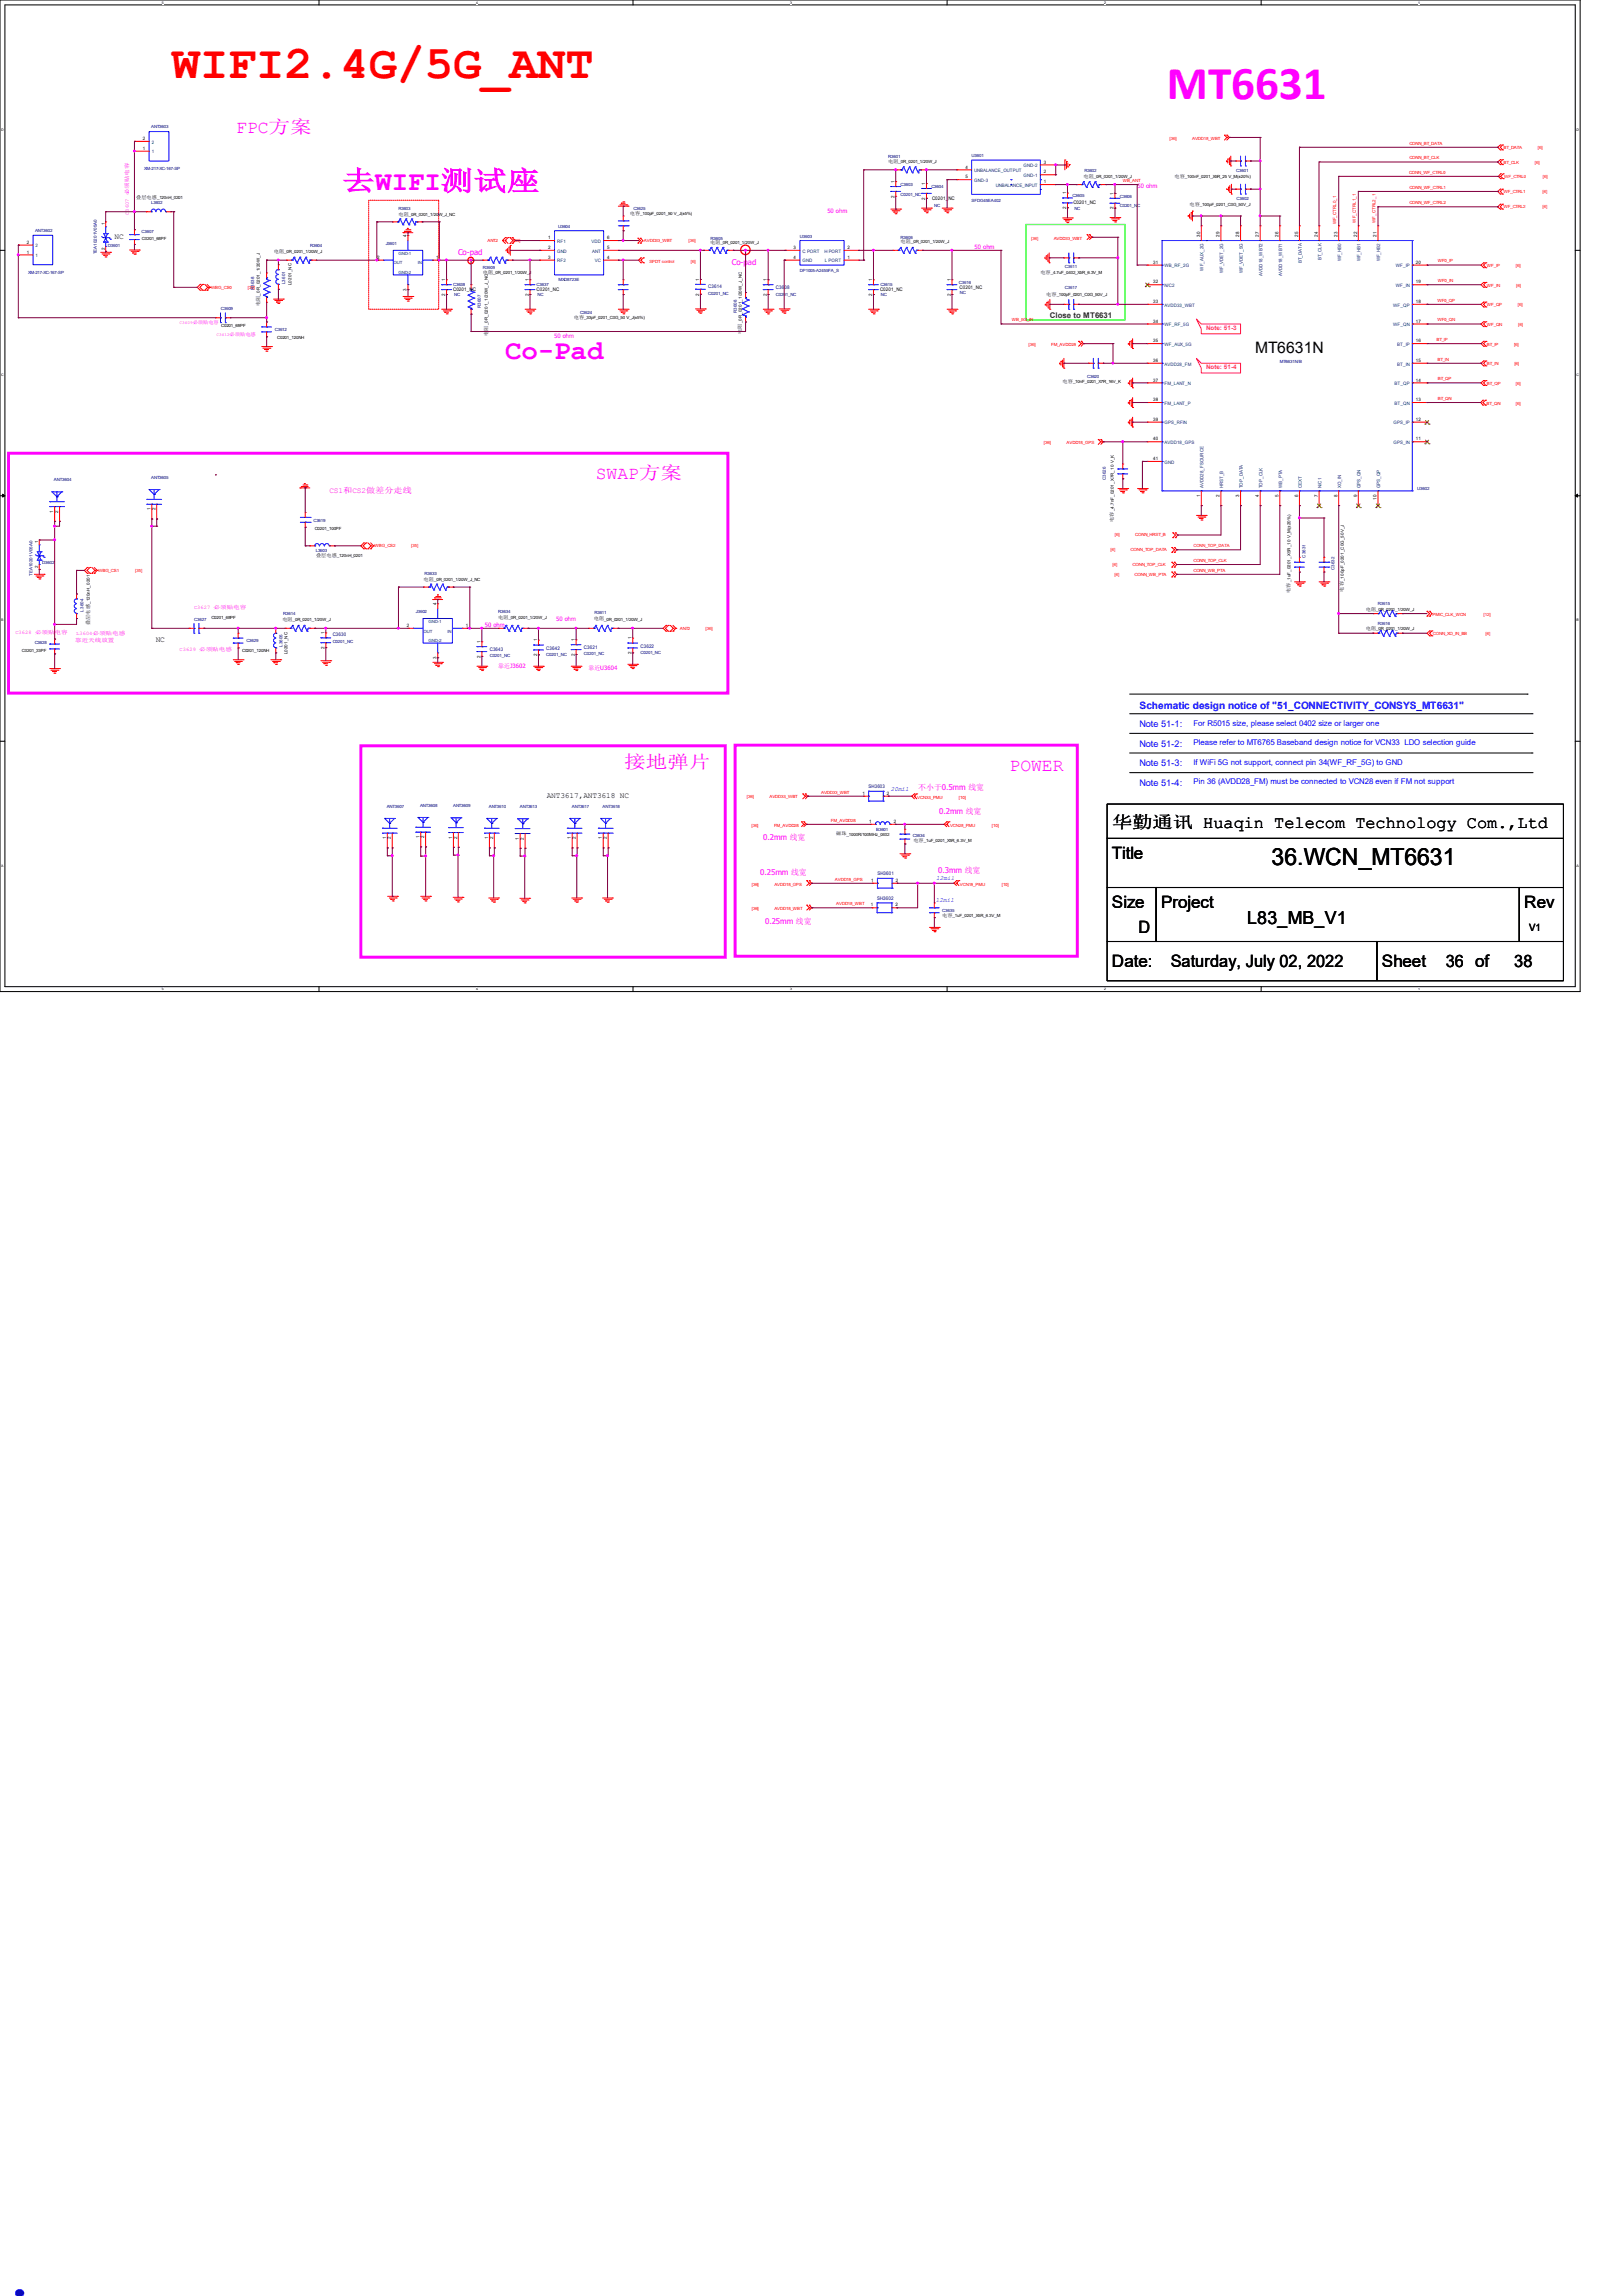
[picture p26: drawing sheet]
<svg xmlns="http://www.w3.org/2000/svg" width="210mm" height="297mm" viewBox="0 0 210 297" stroke-linecap="round" stroke-linejoin="round" font-family="sans-serif">
<defs><g id="words">
<text font-size="8.5" fill="#00f" x="0" y="297">.</text>
<text font-size="6.1" fill="#f00" x="22.2" y="10.1">WIFI2.4G/5G_ANT</text>
<text font-size="6.1" fill="#f0f" x="151" y="12.8">MT6631</text>
<g font-size="3.6" fill="#f0f">
<text x="44.3" y="24.6">去WIFI测试座</text>
<text x="65.4" y="46.5">Co-Pad</text>
</g>
<text font-size="3" x="164.5" y="111.8">36.WCN_MT6631</text>
<g font-size="2.3" fill="#f0f">
<text x="30.6" y="17.1">FPC方案</text>
<text x="77.1" y="61.9">SWAP方案</text>
<text x="80.8" y="99.4">接地弹片</text>
<text x="130.6" y="99.7">POWER</text>
</g>
<text font-size="2.3" x="161.4" y="119.5">L83_MB_V1</text>
<g font-size="2.2">
<text x="143.9" y="107.1">华勤通讯 Huaqin Telecom Technology Com.,Ltd</text>
<text x="143.9" y="111.1">Title</text>
<text x="143.9" y="117.5">Size</text>
<text x="150.3" y="117.5">Project</text>
<text x="197.2" y="117.5">Rev</text>
<text x="143.9" y="125.1">Date:</text>
<text x="147.3" y="120.7">D</text>
<text x="151.5" y="125.1">Saturday, July 02, 2022</text>
<text x="178.8" y="125.1">Sheet</text>
<text x="187.1" y="125.1">36 of</text>
<text x="196" y="125.1">38</text>
</g>
<text font-size="2" x="162.4" y="45.7">MT6631N</text>
<text font-size="1.3" fill="#00f" x="147.4" y="91.7">Schematic design notice of &quot;51_CONNECTIVITY_CONSYS_MT6631&quot;</text>
<text font-size="1.3" x="197.9" y="120.4">V1</text>
<g font-size="1.2" fill="#00f">
<text x="147.4" y="94.1">Note 51-1:</text>
<text x="147.4" y="99.1">Note 51-3:</text>
<text x="147.4" y="101.7">Note 51-4:</text>
<text x="147.4" y="96.6">Note 51-2:</text>
</g>
<g font-size="1">
<text x="14.8" y="30.9">NC</text>
<text x="20.2" y="83">NC</text>
<text x="70.7" y="103.2">ANT3617,ANT3618 NC</text>
</g>
<g font-size="1" fill="#f0f">
<text x="59.3" y="33">Co-pad</text>
<text x="94.7" y="34.2">Co-pad</text>
<text x="42.6" y="63.8">CS1和CS2做差分走线</text>
<text x="118.8" y="102.2">不小于0.5mm 线宽</text>
<text x="121.5" y="105.3">0.2mm 线宽</text>
<text x="98.4" y="113.2">0.25mm 线宽</text>
<text x="98.8" y="108.7">0.2mm 线宽</text>
<text x="121.4" y="112.9">0.3mm 线宽</text>
<text x="99" y="119.5">0.25mm 线宽</text>
</g>
<text font-size="1" fill="#008000" x="135.8" y="41.2">Close to MT6631</text>
<g font-size="1" fill="#00f">
<text x="154.4" y="93.9">For R5015 size, please select 0402 size or larger one</text>
<text x="154.4" y="96.4">Please refer to MT6765 Baseband design notice for VCN33 LDO selection guide</text>
<text x="154.4" y="101.5">Pin 36 (AVDD28_FM) must be connected to VCN28 even if FM not support</text>
<text x="154.4" y="98.9">If WiFi 5G not support, connect pin 34(WF_RF_5G) to GND</text>
</g>
<g font-size=".8" fill="#f0f">
<text x="107.1" y="27.6">50 ohm</text>
<text x="147.2" y="24.3">50 ohm</text>
<text x="126.1" y="32.3">50 ohm</text>
<text x="71.7" y="43.7">50 ohm</text>
<text x="62.7" y="81.2">50 ohm</text>
<text x="72" y="80.4">50 ohm</text>
<text x="64.5" y="86.4">靠近J3602</text>
<text x="76.2" y="86.7">靠近U3604</text>
</g>
<g font-size=".8" fill="#ff0080">
<text x="156.1" y="42.7">Note: 51-3</text>
<text x="156.1" y="47.8">Note: 51-4</text>
</g>
<g font-size=".8" fill="#00f">
<text x="115.3" y="102.3">20mil</text>
<text x="121.2" y="113.8">12mil</text>
<text x="121.1" y="116.6">12mil</text>
</g>
<g font-size=".7" fill="#f0f">
<text x="16.7" y="27.8" transform="rotate(-90 16.7 27.8)">C3607 必须贴电容</text>
<text x="2" y="82">C3628 必须贴电容</text>
<text x="9.7" y="83.1">靠近天线放置</text>
<text x="9.9" y="82.1">L3604必须贴电感</text>
<text x="25.1" y="78.8">C3627 必须贴电容</text>
<text x="23.2" y="84.2">C3629 必须贴电感</text>
</g>
<g font-size=".6" fill="#000080">
<text x="19.6" y="16.6">ANT3603</text>
<text x="18.7" y="22">XM-217-XC-167-SP</text>
<text x="114.9" y="20.5">R3601</text>
<text x="125.7" y="20.3">U3601</text>
<text x="140.3" y="22.2">R3602</text>
<text x="160" y="22.2">C3601</text>
<text x="4.5" y="30">ANT3602</text>
<text x="19.6" y="26.3">L3602</text>
<text x="51.6" y="27.2">R3603</text>
<text x="72.2" y="29.5">U3604</text>
<text x="82" y="27.2">C3625</text>
<text x="116.5" y="24">C3603</text>
<text x="116.5" y="25.3">C0201_NC</text>
<text x="120.5" y="24.3">C3604</text>
<text x="120.9" y="26.8">NC</text>
<text x="125.7" y="26.1">SFDG45EA402</text>
<text x="138.8" y="25.5">C3605</text>
<text x="139" y="27.2">NC</text>
<text x="144.9" y="25.6">C3606</text>
<text x="144.9" y="26.8">C0201_NC</text>
<text x="160" y="25.8">C3602</text>
<text x="3.6" y="35.4">XM-217-XC-167-SP</text>
<text x="12.5" y="32.9" transform="rotate(-90 12.5 32.9)">TEA10201V05A0</text>
<text x="14" y="31.9">D3601</text>
<text x="18.3" y="30.1">C3607</text>
<text x="40.1" y="32">R3604</text>
<text x="49.9" y="31.7">J3601</text>
<text x="62.5" y="34.8">R3609</text>
<text x="91.9" y="31">R3605</text>
<text x="103.5" y="30.7">U3603</text>
<text x="103.5" y="35.2">DP1005-A2455FA_S</text>
<text x="116.5" y="30.9">R3606</text>
<text x="137.8" y="34.7">C3611</text>
<text x="28.6" y="40">C3609</text>
<text x="32.9" y="37.5" transform="rotate(-90 32.9 37.5)">R3638</text>
<text x="36.9" y="36.8" transform="rotate(-90 36.9 36.8)">L3601</text>
<text x="58.6" y="37">C3638</text>
<text x="58.8" y="38.2">NC</text>
<text x="62.2" y="39.9" transform="rotate(-90 62.2 39.9)">R3607</text>
<text x="69.4" y="37">C3637</text>
<text x="69.6" y="38.2">NC</text>
<text x="72.3" y="36.4">MXD8723E</text>
<text x="75.1" y="40.6">C3624</text>
<text x="91.6" y="37.3">C3614</text>
<text x="91.6" y="38.1">C0201_NC</text>
<text x="95.3" y="40.5" transform="rotate(-90 95.3 40.5)">R3608</text>
<text x="100.4" y="37.4">C3608</text>
<text x="100.4" y="38.2">C0201_NC</text>
<text x="113.9" y="37">C3615</text>
<text x="114" y="38.2">NC</text>
<text x="124.1" y="36.7">C3616</text>
<text x="124.2" y="38">NC</text>
<text x="137.8" y="37.4">C3617</text>
<text x="35.6" y="42.8">C3612</text>
<text x="165.6" y="46.9">MT6631N/B</text>
<text x="140.7" y="48.9">C3620</text>
<text x="7" y="62.3">ANT3604</text>
<text x="19.6" y="62">ANT3605</text>
<text x="143.1" y="62.1" transform="rotate(-90 143.1 62.1)">C3626</text>
<text x="183.4" y="63.4">U3602</text>
<text x="40.6" y="67.5">C3619</text>
<text x="40.9" y="71.4">L3603</text>
<text x="4.2" y="74.5" transform="rotate(-90 4.2 74.5)">TEA10201V05A0</text>
<text x="5.5" y="72.9">D3602</text>
<text x="54.9" y="74.3">R3633</text>
<text x="168.9" y="72.1" transform="rotate(-90 168.9 72.1)">C3631</text>
<text x="172.7" y="73.7" transform="rotate(-90 172.7 73.7)">C3632</text>
<text x="4.5" y="83.3">C3628</text>
<text x="10.8" y="79.1" transform="rotate(-90 10.8 79.1)">L3604</text>
<text x="25.1" y="80.3">C3627</text>
<text x="31.9" y="83.1">C3629</text>
<text x="36.5" y="83.7" transform="rotate(-90 36.5 83.7)">L3605</text>
<text x="36.7" y="79.5">R3614</text>
<text x="43.1" y="82.3">C3630</text>
<text x="43.1" y="83.2">C0201_NC</text>
<text x="53.8" y="79.3">J3602</text>
<text x="64.5" y="79.3">R3634</text>
<text x="75.6" y="84">C3621</text>
<text x="76.9" y="79.4">R3611</text>
<text x="82.9" y="83.8">C3622</text>
<text x="178.3" y="80.8">R3616</text>
<text x="178.3" y="78.3">R3615</text>
<text x="63.4" y="84.2">C3643</text>
<text x="63.4" y="85">C0201_NC</text>
<text x="70.7" y="84">C3642</text>
<text x="70.7" y="84.8">C0201_NC</text>
<text x="75.6" y="84.8">C0201_NC</text>
<text x="82.9" y="84.6">C0201_NC</text>
<text x="112.4" y="101.9">SH3603</text>
<text x="50" y="104.5">ANT3607</text>
<text x="54.4" y="104.4">ANT3608</text>
<text x="58.6" y="104.4">ANT3609</text>
<text x="63.2" y="104.5">ANT3610</text>
<text x="67.3" y="104.6">ANT3613</text>
<text x="74" y="104.5">ANT3617</text>
<text x="78" y="104.5">ANT3618</text>
<text x="113.4" y="107.5">B3601</text>
<text x="113.5" y="113.2">SH3601</text>
<text x="118.1" y="108.2">C3634</text>
<text x="113.5" y="116.4">SH3602</text>
<text x="121.9" y="118">C3635</text>
</g>
<g font-size=".6">
<text x="18.5" y="19.4">1</text>
<text x="18.5" y="18.1">2</text>
<text x="114.9" y="21.1">电阻</text>
<text x="115.7" y="23.7" transform="rotate(-90 115.7 23.7)">1</text>
<text x="116.3" y="21.1">_0R_0201_1/20W_J</text>
<text x="119.7" y="23.9" transform="rotate(-90 119.7 23.9)">1</text>
<text x="124.9" y="21.8">4</text>
<text x="124.9" y="23.1">5</text>
<text x="135.1" y="23.7">1</text>
<text x="135.1" y="22.4">2</text>
<text x="135.1" y="21.2">3</text>
<text x="140.2" y="23">电阻</text>
<text x="141.6" y="23">_0R_0201_1/20W_J</text>
<text x="152" y="23">电容</text>
<text x="153.3" y="23">_100nF_0201_X5R_25 V_M(±20%)</text>
<text x="13.5" y="29.1" transform="rotate(-90 13.5 29.1)">1</text>
<text x="17.6" y="25.7">叠层电感</text>
<text x="20.3" y="25.7">_120nH_0201</text>
<text x="51.6" y="27.9">电阻</text>
<text x="52.9" y="27.9">_0R_0201_1/20W_J_NC</text>
<text x="81.5" y="27.9">电容</text>
<text x="82.8" y="27.9">_100pF_0201_50 V_J(±5%)</text>
<text x="115.7" y="25.6" transform="rotate(-90 115.7 25.6)">2</text>
<text x="119.7" y="25.8" transform="rotate(-90 119.7 25.8)">2</text>
<text x="120.6" y="25.9">C0201_NC</text>
<text x="138" y="27.1" transform="rotate(-90 138 27.1)">2</text>
<text x="138" y="25.1" transform="rotate(-90 138 25.1)">1</text>
<text x="138.9" y="26.3">C0201_NC</text>
<text x="144.1" y="27.1" transform="rotate(-90 144.1 27.1)">2</text>
<text x="144.1" y="25.2" transform="rotate(-90 144.1 25.2)">1</text>
<text x="153.9" y="26.6">电容</text>
<text x="155.3" y="26.6">_100pF_0201_C0G_50V_J</text>
<text x="3.5" y="32.8">1</text>
<text x="3.5" y="31.5">2</text>
<text x="13.5" y="32.3" transform="rotate(-90 13.5 32.3)">2</text>
<text x="18.4" y="31">C0201_68PF</text>
<text x="35.4" y="32.7">电阻</text>
<text x="36.8" y="32.7">_0R_0201_1/20W_J</text>
<text x="48.8" y="33.5">2</text>
<text x="52.6" y="30.6" transform="rotate(-90 52.6 30.6)">4</text>
<text x="56.4" y="33.5">1</text>
<text x="62.5" y="35.5">电阻</text>
<text x="63.8" y="35.5">_0R_0201_1/20W_J</text>
<text x="70.9" y="30.9">1</text>
<text x="70.9" y="32.2">2</text>
<text x="70.9" y="33.5">3</text>
<text x="78.6" y="33.5">4</text>
<text x="78.6" y="32.2">5</text>
<text x="78.6" y="30.9">6</text>
<text x="91.9" y="31.5">电阻</text>
<text x="93.3" y="31.5">_0R_0201_1/20W_J</text>
<text x="102.7" y="32.2">3</text>
<text x="102.7" y="33.5">4</text>
<text x="109.7" y="33.5">1</text>
<text x="109.7" y="32.2">2</text>
<text x="116.5" y="31.5">电阻</text>
<text x="117.9" y="31.5">_0R_0201_1/20W_J</text>
<text x="134.6" y="35.4">电容</text>
<text x="136" y="35.4">_4.7uF_0402_X5R_6.3V_M</text>
<text x="149.2" y="34.1">31</text>
<text x="155.3" y="30.6" transform="rotate(-90 155.3 30.6)">30</text>
<text x="157.8" y="30.6" transform="rotate(-90 157.8 30.6)">29</text>
<text x="160.4" y="30.6" transform="rotate(-90 160.4 30.6)">28</text>
<text x="162.9" y="30.6" transform="rotate(-90 162.9 30.6)">27</text>
<text x="165.4" y="30.6" transform="rotate(-90 165.4 30.6)">26</text>
<text x="168" y="30.6" transform="rotate(-90 168 30.6)">25</text>
<text x="170.5" y="30.6" transform="rotate(-90 170.5 30.6)">24</text>
<text x="173.1" y="30.6" transform="rotate(-90 173.1 30.6)">23</text>
<text x="175.6" y="30.6" transform="rotate(-90 175.6 30.6)">22</text>
<text x="178.1" y="30.6" transform="rotate(-90 178.1 30.6)">21</text>
<text x="183.2" y="34.1">20</text>
<text x="33.6" y="39.6" transform="rotate(-90 33.6 39.6)">电阻</text>
<text x="33.6" y="38.2" transform="rotate(-90 33.6 38.2)">_0R_0201_1/20W_J</text>
<text x="37.7" y="36.9" transform="rotate(-90 37.7 36.9)">L0201_NC</text>
<text x="52.6" y="37.6" transform="rotate(-90 52.6 37.6)">3</text>
<text x="57.6" y="38.3" transform="rotate(-90 57.6 38.3)">2</text>
<text x="57.6" y="36.4" transform="rotate(-90 57.6 36.4)">1</text>
<text x="58.6" y="37.7">C0201_NC</text>
<text x="68.4" y="38.3" transform="rotate(-90 68.4 38.3)">2</text>
<text x="68.4" y="36.4" transform="rotate(-90 68.4 36.4)">1</text>
<text x="69.4" y="37.7">C0201_NC</text>
<text x="74.3" y="41.3">电容</text>
<text x="75.6" y="41.3">_33pF_0201_C0G_50 V_J(±5%)</text>
<text x="90.5" y="38.2" transform="rotate(-90 90.5 38.2)">2</text>
<text x="90.5" y="36.3" transform="rotate(-90 90.5 36.3)">1</text>
<text x="96" y="41.8" transform="rotate(-90 96 41.8)">_0R_0201_1/20W_J_NC</text>
<text x="99.2" y="38.3" transform="rotate(-90 99.2 38.3)">2</text>
<text x="99.2" y="36.4" transform="rotate(-90 99.2 36.4)">1</text>
<text x="112.9" y="38.3" transform="rotate(-90 112.9 38.3)">2</text>
<text x="112.9" y="36.4" transform="rotate(-90 112.9 36.4)">1</text>
<text x="113.9" y="37.7">C0201_NC</text>
<text x="123" y="38.3" transform="rotate(-90 123 38.3)">2</text>
<text x="123" y="36.4" transform="rotate(-90 123 36.4)">1</text>
<text x="124.2" y="37.4">C0201_NC</text>
<text x="135.4" y="38.2">电容</text>
<text x="136.7" y="38.2">_100pF_0201_C0G_50V_J</text>
<text x="149.2" y="36.7">32</text>
<text x="149.2" y="39.2">33</text>
<text x="149.2" y="41.7">34</text>
<text x="183.2" y="41.7">17</text>
<text x="183.2" y="39.2">18</text>
<text x="183.2" y="36.7">19</text>
<text x="28.6" y="42.3">C0201_68PF</text>
<text x="35.9" y="43.8">C0201_120NH</text>
<text x="63.1" y="43.4" transform="rotate(-90 63.1 43.4)">电阻</text>
<text x="63.1" y="42.1" transform="rotate(-90 63.1 42.1)">_0R_0201_1/20W_J_NC</text>
<text x="96" y="43.2" transform="rotate(-90 96 43.2)">电阻</text>
<text x="149.2" y="44.3">35</text>
<text x="149.2" y="46.8">36</text>
<text x="183.2" y="46.8">15</text>
<text x="183.2" y="44.3">16</text>
<text x="137.5" y="49.5">电容</text>
<text x="138.8" y="49.5">_10nF_0201_X7R_16V_K</text>
<text x="149.2" y="49.4">37</text>
<text x="149.2" y="51.9">38</text>
<text x="183.2" y="51.9">13</text>
<text x="183.2" y="49.4">14</text>
<text x="149.2" y="54.4">39</text>
<text x="149.2" y="57">40</text>
<text x="149.2" y="59.5">41</text>
<text x="183.2" y="57">11</text>
<text x="183.2" y="54.4">12</text>
<text x="155.3" y="64.3" transform="rotate(-90 155.3 64.3)">1</text>
<text x="157.8" y="64.3" transform="rotate(-90 157.8 64.3)">2</text>
<text x="160.4" y="64.3" transform="rotate(-90 160.4 64.3)">3</text>
<text x="162.9" y="64.3" transform="rotate(-90 162.9 64.3)">4</text>
<text x="165.4" y="64.3" transform="rotate(-90 165.4 64.3)">5</text>
<text x="168" y="64.3" transform="rotate(-90 168 64.3)">6</text>
<text x="170.5" y="64.3" transform="rotate(-90 170.5 64.3)">7</text>
<text x="173.1" y="64.3" transform="rotate(-90 173.1 64.3)">8</text>
<text x="175.6" y="64.3" transform="rotate(-90 175.6 64.3)">9</text>
<text x="178.1" y="64.6" transform="rotate(-90 178.1 64.6)">10</text>
<text x="5" y="70.2" transform="rotate(-90 5 70.2)">1</text>
<text x="6.9" y="66.3" transform="rotate(-90 6.9 66.3)">1</text>
<text x="7.5" y="66.3" transform="rotate(-90 7.5 66.3)">2</text>
<text x="19.5" y="66" transform="rotate(-90 19.5 66)">1</text>
<text x="20.1" y="66" transform="rotate(-90 20.1 66)">2</text>
<text x="40.7" y="68.6">C0201_100PF</text>
<text x="144.1" y="67.5" transform="rotate(-90 144.1 67.5)">电容</text>
<text x="144.1" y="66.2" transform="rotate(-90 144.1 66.2)">_4.7nF_0201_X7R_10 V_K</text>
<text x="5" y="73.5" transform="rotate(-90 5 73.5)">2</text>
<text x="40.9" y="72">叠层电感</text>
<text x="43.6" y="72">_120nH_0201</text>
<text x="54.8" y="75.1">电阻</text>
<text x="56.2" y="75.1">_0R_0201_1/20W_J_NC</text>
<text x="167" y="76.7" transform="rotate(-90 167 76.7)">电容</text>
<text x="167" y="75.4" transform="rotate(-90 167 75.4)">_1uF_0201_X5R_10 V_M(±20%)</text>
<text x="173.9" y="76.5" transform="rotate(-90 173.9 76.5)">电容</text>
<text x="173.9" y="75.2" transform="rotate(-90 173.9 75.2)">_100pF_0201_C0G_50V_J</text>
<text x="11.6" y="80.9" transform="rotate(-90 11.6 80.9)">叠层电感</text>
<text x="11.6" y="78.1" transform="rotate(-90 11.6 78.1)">_120nH_0201</text>
<text x="27.3" y="80">C0201_68PF</text>
<text x="36.5" y="80.4">电阻</text>
<text x="37.9" y="80.4">_0R_0201_1/20W_J</text>
<text x="42" y="83.9" transform="rotate(-90 42 83.9)">2</text>
<text x="42" y="82" transform="rotate(-90 42 82)">1</text>
<text x="52.7" y="81.1">2</text>
<text x="56.5" y="78.3" transform="rotate(-90 56.5 78.3)">4</text>
<text x="60.3" y="81.1">1</text>
<text x="62.2" y="83.2" transform="rotate(-90 62.2 83.2)">1</text>
<text x="64.5" y="80">电阻</text>
<text x="65.8" y="80">_0R_0201_1/20W_J</text>
<text x="69.5" y="83" transform="rotate(-90 69.5 83)">1</text>
<text x="74.4" y="82.9" transform="rotate(-90 74.4 82.9)">1</text>
<text x="76.8" y="80.3">电阻</text>
<text x="78.2" y="80.3">_0R_0201_1/20W_J</text>
<text x="81.7" y="82.7" transform="rotate(-90 81.7 82.7)">1</text>
<text x="176.7" y="81.5">电阻</text>
<text x="176.7" y="79">电阻</text>
<text x="178.1" y="81.5">_0R_0201_1/20W_J</text>
<text x="178.1" y="79">_0R_0201_1/20W_J</text>
<text x="2.8" y="84.4">C0201_33PF</text>
<text x="31.3" y="84.4">C0201_120NH</text>
<text x="37.2" y="84.7" transform="rotate(-90 37.2 84.7)">L0201_NC</text>
<text x="56.5" y="85.3" transform="rotate(-90 56.5 85.3)">3</text>
<text x="62.2" y="85.1" transform="rotate(-90 62.2 85.1)">2</text>
<text x="69.5" y="84.9" transform="rotate(-90 69.5 84.9)">2</text>
<text x="74.4" y="84.8" transform="rotate(-90 74.4 84.8)">2</text>
<text x="81.7" y="84.6" transform="rotate(-90 81.7 84.6)">2</text>
<text x="111.6" y="102.8">1</text>
<text x="112.5" y="106.5">1</text>
<text x="114.8" y="102.8">2</text>
<text x="115.7" y="106.5">2</text>
<text x="50" y="108.6" transform="rotate(-90 50 108.6)">1</text>
<text x="50.6" y="108.6" transform="rotate(-90 50.6 108.6)">2</text>
<text x="54.3" y="108.5" transform="rotate(-90 54.3 108.5)">1</text>
<text x="54.9" y="108.5" transform="rotate(-90 54.9 108.5)">2</text>
<text x="58.5" y="108.5" transform="rotate(-90 58.5 108.5)">1</text>
<text x="59.1" y="108.5" transform="rotate(-90 59.1 108.5)">2</text>
<text x="63.2" y="108.6" transform="rotate(-90 63.2 108.6)">1</text>
<text x="63.8" y="108.6" transform="rotate(-90 63.8 108.6)">2</text>
<text x="67.1" y="108.6" transform="rotate(-90 67.1 108.6)">1</text>
<text x="67.8" y="108.6" transform="rotate(-90 67.8 108.6)">2</text>
<text x="73.9" y="108.6" transform="rotate(-90 73.9 108.6)">1</text>
<text x="74.5" y="108.6" transform="rotate(-90 74.5 108.6)">2</text>
<text x="77.9" y="108.6" transform="rotate(-90 77.9 108.6)">1</text>
<text x="78.5" y="108.6" transform="rotate(-90 78.5 108.6)">2</text>
<text x="108.2" y="108.1">磁珠</text>
<text x="109.6" y="108.1">_1000R/100MHz_0402</text>
<text x="118.2" y="108.9">电容</text>
<text x="119.5" y="108.9">_1uF_0201_X5R_6.3V_M</text>
<text x="112.7" y="117.3">1</text>
<text x="112.7" y="114.1">1</text>
<text x="115.9" y="117.3">2</text>
<text x="115.9" y="114.1">2</text>
<text x="121.9" y="118.7">电容</text>
<text x="123.3" y="118.7">_1uF_0201_X5R_6.3V_M</text>
</g>
<g font-size=".6" fill="#004080">
<text x="19.6" y="19.9">1</text>
<text x="19.6" y="18.6">2</text>
<text x="126.1" y="22.3">UNBALANCE_OUTPUT</text>
<text x="126.1" y="23.5">GND-3</text>
<text x="132.5" y="22.9">GND-1</text>
<text x="132.5" y="21.6">GND-2</text>
<text x="128.9" y="24.2">UNBALANCE_INPUT</text>
<text x="4.6" y="33.3">1</text>
<text x="4.6" y="32">2</text>
<text x="50.9" y="34.2">OUT</text>
<text x="51.6" y="35.5">GND-2</text>
<text x="51.6" y="32.9">GND-1</text>
<text x="54.1" y="34.2">IN</text>
<text x="72.1" y="31.4">RF1</text>
<text x="72.1" y="32.7">GND</text>
<text x="72.1" y="34">RF2</text>
<text x="76.5" y="31.4">VDD</text>
<text x="76.6" y="32.7">ANT</text>
<text x="77" y="34">VC</text>
<text x="103.8" y="32.7">C PORT</text>
<text x="103.8" y="34">GND</text>
<text x="106.7" y="32.7">H PORT</text>
<text x="106.7" y="34">L PORT</text>
<text x="150.7" y="34.6">WB_RF_2G</text>
<text x="155.7" y="35" transform="rotate(-90 155.7 35)">WF_AUX_2G</text>
<text x="158.3" y="35.3" transform="rotate(-90 158.3 35.3)">WF_VDET_2G</text>
<text x="160.8" y="35.3" transform="rotate(-90 160.8 35.3)">WF_VDET_5G</text>
<text x="163.4" y="35.7" transform="rotate(-90 163.4 35.7)">AVDD18_WBT2</text>
<text x="165.9" y="35.7" transform="rotate(-90 165.9 35.7)">AVDD18_WBT1</text>
<text x="168.4" y="34" transform="rotate(-90 168.4 34)">BT_DATA</text>
<text x="171" y="33.7" transform="rotate(-90 171 33.7)">BT_CLK</text>
<text x="173.5" y="33.8" transform="rotate(-90 173.5 33.8)">WF_HB0</text>
<text x="176.1" y="33.8" transform="rotate(-90 176.1 33.8)">WF_HB1</text>
<text x="178.6" y="33.8" transform="rotate(-90 178.6 33.8)">WF_HB2</text>
<text x="180.6" y="34.6">WF_IP</text>
<text x="150.7" y="37.1">N/C2</text>
<text x="150.7" y="39.7">AVDD33_WBT</text>
<text x="180.3" y="39.7">WF_QP</text>
<text x="180.6" y="37.1">WF_IN</text>
<text x="150.7" y="42.2">WF_RF_5G</text>
<text x="150.7" y="44.7">WF_AUX_5G</text>
<text x="150.7" y="47.3">AVDD28_FM</text>
<text x="180.3" y="42.2">WF_QN</text>
<text x="180.8" y="47.3">BT_IN</text>
<text x="180.8" y="44.7">BT_IP</text>
<text x="150.7" y="49.8">FM_LANT_N</text>
<text x="150.7" y="52.4">FM_LANT_P</text>
<text x="180.5" y="52.4">BT_QN</text>
<text x="180.5" y="49.8">BT_QP</text>
<text x="150.7" y="54.9">GPS_RFIN</text>
<text x="150.7" y="57.4">AVDD18_GPS</text>
<text x="150.7" y="60">GND</text>
<text x="180.3" y="57.4">GPS_IN</text>
<text x="180.3" y="54.9">GPS_IP</text>
<text x="155.7" y="63.2" transform="rotate(-90 155.7 63.2)">AVDD28_FSOURCE</text>
<text x="158.3" y="63.2" transform="rotate(-90 158.3 63.2)">HRST_B</text>
<text x="160.8" y="63.2" transform="rotate(-90 160.8 63.2)">TOP_DATA</text>
<text x="163.4" y="63.2" transform="rotate(-90 163.4 63.2)">TOP_CLK</text>
<text x="165.9" y="63.2" transform="rotate(-90 165.9 63.2)">WB_PTA</text>
<text x="168.4" y="63.2" transform="rotate(-90 168.4 63.2)">CEXT</text>
<text x="171" y="63.2" transform="rotate(-90 171 63.2)">N/C1</text>
<text x="173.5" y="63.2" transform="rotate(-90 173.5 63.2)">XO_IN</text>
<text x="176.1" y="63.2" transform="rotate(-90 176.1 63.2)">GPS_QN</text>
<text x="178.6" y="63.2" transform="rotate(-90 178.6 63.2)">GPS_QP</text>
<text x="54.8" y="81.8">OUT</text>
<text x="55.5" y="83.1">GND-2</text>
<text x="55.5" y="80.6">GND-1</text>
<text x="57.9" y="81.8">IN</text>
</g>
<g font-size=".6" fill="#f00">
<text x="145.3" y="23.5">WB_ANT</text>
<text x="151.3" y="18.1">[36]</text>
<text x="154.3" y="18.1">AVDD18_WBT</text>
<text x="182.3" y="22.5">CONN_WF_CTRL0</text>
<text x="182.4" y="18.7">CONN_BT_DATA</text>
<text x="182.4" y="20.6">CONN_BT_CLK</text>
<text x="194.6" y="19.3">BT_DATA</text>
<text x="194.6" y="21.2">BT_CLK</text>
<text x="194.6" y="23">WF_CTRL0</text>
<text x="198.6" y="21.2">[6]</text>
<text x="199" y="19.3">[6]</text>
<text x="199.6" y="23">[6]</text>
<text x="172.9" y="29" transform="rotate(-90 172.9 29)">WF_CTRL0_1</text>
<text x="175.4" y="28.8" transform="rotate(-90 175.4 28.8)">WF_CTRL1_1</text>
<text x="178" y="28.8" transform="rotate(-90 178 28.8)">WF_CTRL2_1</text>
<text x="182.4" y="24.4">CONN_WF_CTRL1</text>
<text x="182.4" y="26.4">CONN_WF_CTRL2</text>
<text x="194.6" y="25">WF_CTRL1</text>
<text x="194.6" y="27">WF_CTRL2</text>
<text x="199.6" y="25">[6]</text>
<text x="199.6" y="27">[6]</text>
<text x="63.1" y="31.3">ANT2</text>
<text x="66.4" y="31.3">[36]</text>
<text x="83.3" y="31.2">AVDD33_WBT</text>
<text x="84" y="34">SPDT control</text>
<text x="89.1" y="31.2">[36]</text>
<text x="89.4" y="34">[6]</text>
<text x="133.4" y="31">[36]</text>
<text x="136.4" y="31">AVDD33_WBT</text>
<text x="186.1" y="34">WF0_IP</text>
<text x="192.4" y="34.5">WF_IP</text>
<text x="196.2" y="34.5">[6]</text>
<text x="27.3" y="37.3">WBG_CS0</text>
<text x="32.1" y="37.3">[35]</text>
<text x="130.9" y="41.6">WB_5G_IN</text>
<text x="186" y="39">WF0_QP</text>
<text x="186" y="41.6">WF0_QN</text>
<text x="186.1" y="36.5">WF0_IN</text>
<text x="192.4" y="37.1">WF_IN</text>
<text x="192.4" y="39.6">WF_QP</text>
<text x="196.2" y="37.1">[6]</text>
<text x="196.4" y="39.6">[6]</text>
<text x="133.1" y="44.7">[36]</text>
<text x="136" y="44.7">FM_AVDD28</text>
<text x="185.9" y="44.1">BT_IP</text>
<text x="186" y="46.7">BT_IN</text>
<text x="192.4" y="42.2">WF_QN</text>
<text x="192.4" y="44.7">BT_IP</text>
<text x="192.4" y="47.2">BT_IN</text>
<text x="195.9" y="44.7">[6]</text>
<text x="196" y="47.2">[6]</text>
<text x="196.5" y="42.2">[6]</text>
<text x="186.1" y="49.2">BT_QP</text>
<text x="186.1" y="51.7">BT_QN</text>
<text x="192.4" y="52.3">BT_QN</text>
<text x="192.4" y="49.8">BT_QP</text>
<text x="196.2" y="52.3">[6]</text>
<text x="196.2" y="49.8">[6]</text>
<text x="135.1" y="57.4">[36]</text>
<text x="138" y="57.4">AVDD18_GPS</text>
<text x="48.5" y="70.8">WBG_CS2</text>
<text x="53.2" y="70.8">[35]</text>
<text x="143.7" y="71.3">[6]</text>
<text x="144.3" y="69.4">[6]</text>
<text x="146.3" y="71.3">CONN_TOP_DATA</text>
<text x="146.9" y="69.4">CONN_HRST_B</text>
<text x="154.4" y="70.8">CONN_TOP_DATA</text>
<text x="12.7" y="74">WBG_CS1</text>
<text x="17.5" y="74">[35]</text>
<text x="144" y="73.2">[6]</text>
<text x="144.2" y="74.6">[6]</text>
<text x="146.6" y="73.2">CONN_TOP_CLK</text>
<text x="146.8" y="74.6">CONN_WB_PTA</text>
<text x="154.4" y="72.7">CONN_TOP_CLK</text>
<text x="154.4" y="74">CONN_WB_PTA</text>
<text x="88" y="81.5">ANT2</text>
<text x="91.3" y="81.5">[36]</text>
<text x="185.4" y="79.7">PMIC_CLK_WCN</text>
<text x="185.4" y="82.1">CONN_XO_IN_BB</text>
<text x="192" y="79.7">[12]</text>
<text x="192.2" y="82.1">[6]</text>
<text x="96.6" y="103.3">[36]</text>
<text x="97.2" y="106.9">[36]</text>
<text x="99.6" y="103.3">AVDD33_WBT</text>
<text x="100.2" y="106.9">FM_AVDD28</text>
<text x="106.3" y="102.7">AVDD33_WBT</text>
<text x="107.5" y="106.3">FM_AVDD28</text>
<text x="118.7" y="103.3">VCN33_PMU</text>
<text x="122.9" y="106.9">VCN28_PMU</text>
<text x="124.1" y="103.3">[10]</text>
<text x="128.4" y="106.9">[10]</text>
<text x="108" y="113.9">AVDD18_GPS</text>
<text x="97.3" y="114.6">[36]</text>
<text x="97.3" y="117.7">[36]</text>
<text x="100.2" y="114.6">AVDD18_GPS</text>
<text x="100.2" y="117.7">AVDD18_WBT</text>
<text x="108.2" y="117.1">AVDD18_WBT</text>
<text x="124.2" y="114.6">VCN18_PMU</text>
<text x="129.6" y="114.6">[10]</text>
</g>
<g font-size=".6" fill="#f0f">
<text x="23.2" y="41.9">C3609</text>
<text x="24.9" y="41.9">必须贴电容</text>
<text x="28" y="43.5">C3612</text>
<text x="29.7" y="43.5">必须贴电感</text>
</g>
<g font-size=".5">
<text x="21" y=".5">5</text>
<text x="61.6" y=".5">4</text>
<text x="102.2" y=".5">3</text>
<text x="142.9" y=".5">2</text>
<text x="183.5" y=".5">1</text>
<text x=".2" y="16.9">D</text>
<text x="204" y="16.9">D</text>
<text x=".2" y="48.6">C</text>
<text x="204" y="48.6">C</text>
<text x=".2" y="80.4">B</text>
<text x="204" y="80.4">B</text>
<text x=".2" y="112.1">A</text>
<text x="204" y="112.1">A</text>
<text x="21" y="128.1">5</text>
<text x="61.6" y="128.1">4</text>
<text x="102.2" y="128.1">3</text>
<text x="142.9" y="128.1">2</text>
<text x="183.5" y="128.1">1</text>
</g>
</g></defs>
<path d="M0 0h204.5v128.3h-204.5zM.6 .6h203.2v127h-203.2z" fill="none" stroke="#000" stroke-width=".13"/>
<g fill="#fff">
<path d="M21 .1h.2v.5h-.2z"/>
<path d="M21 127.7h.2v.5h-.2z"/>
</g>
<path d="M41.3 0v.6M41.3 127.6v.7" fill="none" stroke="#000" stroke-width=".13"/>
<g fill="#fff">
<path d="M61.6 .1h.2v.5h-.2z"/>
<path d="M61.6 127.7h.2v.5h-.2z"/>
</g>
<path d="M81.9 0v.6M81.9 127.6v.7" fill="none" stroke="#000" stroke-width=".13"/>
<g fill="#fff">
<path d="M102.2 .1h.2v.5h-.2z"/>
<path d="M102.2 127.7h.2v.5h-.2z"/>
</g>
<path d="M122.6 0v.6M122.6 127.6v.7" fill="none" stroke="#000" stroke-width=".13"/>
<g fill="#fff">
<path d="M142.9 .1h.2v.5h-.2z"/>
<path d="M142.9 127.7h.2v.5h-.2z"/>
</g>
<path d="M163.2 0v.6M163.2 127.6v.7" fill="none" stroke="#000" stroke-width=".13"/>
<g fill="#fff">
<path d="M183.5 .1h.2v.5h-.2z"/>
<path d="M183.5 127.7h.2v.5h-.2z"/>
<path d="M.2 16.5h.3v.5h-.3z"/>
<path d="M204 16.5h.3v.5h-.3z"/>
<path d="M.2 48.3h.3v.5h-.3z"/>
<path d="M204 48.3h.3v.5h-.3z"/>
</g>
<path d="M0 32.4h.6M203.8 32.4h.7" fill="none" stroke="#000" stroke-width=".13"/>
<g fill="#fff">
<path d="M.2 80h.2v.5h-.2z"/>
<path d="M204 80h.3v.5h-.3z"/>
</g>
<path d="M0 64.1h.6M203.8 64.1h.7" fill="none" stroke="#000" stroke-width=".13"/>
<path d="M.3 63.9l.3 .2-.3 .2zM203.8 64.1l.3-.2v.4z" fill="#000" stroke="#000" stroke-width=".13"/>
<g fill="#fff">
<path d="M.2 111.8h.3v.5h-.3z"/>
<path d="M204 111.8h.3v.5h-.3z"/>
</g>
<g fill="none" stroke="#000" stroke-width=".13">
<path d="M0 95.9h.6M146.2 89.8h51.4M146.2 92.3h52M146.2 94.9h52M146.2 97.4h52M146.2 99.9h52M197.6 89.8h.1M198.2 92.3h.1M198.2 94.9h.1M198.2 97.4h.1M198.2 99.9h.1M203.8 95.9h.7"/>
<path d="M143.3 108.5h59v6.3h-59zM143.3 104h59v4.5h-59zM143.3 114.8h6.3v7h-6.3zM149.6 114.8h47v7h-47zM196.6 114.8h5.7v7h-5.7zM143.3 121.8h34.9v5.1h-34.9zM178.2 121.8h24.1v5.1h-24.1z"/>
</g>
<g fill="none" stroke="#f00" stroke-width=".17">
<circle cx="60.9" cy="33.7" r=".4"/>
<circle cx="96.5" cy="32.3" r=".61"/>
</g>
<path d="M154.8 41.3l.6 .6h5.1v1.3h-5.1v-.7zM154.8 46.4l.6 .6h5.1v1.3h-5.1v-.7z" fill="none" stroke="#ff0080" stroke-width=".13"/>
<path d="M1.1 58.6h93.1v31.1h-93.1zM46.7 96.5h47.2v27.3h-47.2zM95.1 96.4h44.3v27.3h-44.3z" fill="none" stroke="#f0f" stroke-width=".38"/>
<path d="M132.8 29h12.7v12.4h-12.7z" fill="none" stroke="#0f0" stroke-width=".17"/>
<g fill="none" stroke="#f00" stroke-width=".13">
<path d="M17.4 19.6h.1M17.4 18.3h.1M17.4 19.6h1.9M17.4 18.3h1.9M158.5 17.5h.1M158.5 17.5l.2 .3M158.7 17.8h.1M158.7 17.5h.1M158.7 17.8l-.2 .3M158.7 17.5l.4 .3M159.1 17.8h.1M159.1 17.8l-.4 .3"/>
<path d="M194.1 18.8h.1M194.1 19.4h.1M194.1 18.8l-.3 .2 .3 .4M194.4 19.4h.1M194.4 18.8h.1M194.4 18.8l-.3 .2 .3 .4M2.4 33h.1M2.4 31.7h.1M2.4 33h1.9M2.4 31.7h1.9M13 32.6h1.3M13.2 32.9h.9"/>
<path d="M13.4 33h.1M13.4 33h.5M13.6 33.2h.1M13.7 28.7h.1M13.7 32.5h.1M13.7 28.7v.6M13.7 31.9v.6M13.7 33.2h.1M14.1 32.9h.1M14.3 32.6h.1M16.8 32.3h1.2M17 32.5h.9"/>
<path d="M17.1 32.7h.1M17.1 32.7h.6M17.4 32.9h.1M17.4 29.7h.1M17.4 31.6h.1M17.4 29.7v.7M17.4 31v.6M17.5 32.9h.1M17.9 32.5h.1M18 32.3h.1M18.9 27.4h.1M18.9 27.4h.7"/>
<path d="M21.5 27.4h.6M22.1 27.4h.1M25.9 36.8h.1M25.9 37.5h.1M25.9 36.8l-.4 .4 .4 .3M26.2 36.8h.1M26.2 37.5h.1M26.2 36.8l-.3 .4 .3 .3M26.5 37.5h.1M26.5 36.8l.4 .4M26.8 37.5h.1M26.8 36.8l.4 .4"/>
<path d="M26.9 37.2h.1M26.9 37.2l-.4 .3M27.2 37.2h.1M27.2 37.2l-.4 .3M34.5 39.1h.1M34.5 35.3h.1M34.5 35.3v.6M34.5 38.5v.6M35.4 38.7h1.3M35.6 38.9h.8M35.8 39.1h.1M35.8 39.1h.5"/>
<path d="M35.9 39.2h.2M36 37.4h.1M36 34.2h.1M36 34.2v.7M36 36.8v.6M36.1 39.2h.1M36.4 38.9h.1M36.7 38.7h.1M37.1 33.7h.1M37.1 33.7h.6M40.3 33.7h.6M40.9 33.7h.1"/>
<path d="M47.7 25.9h9.1v14.1h-9.1zM49 33.7h.1M49 33.7h.6M50.8 28.7h.1M50.8 28.7h.6M52.2 30.1h.1M52.2 30.1h1.2M52.2 38.4h1.2M52.3 29.9h.1M52.3 29.9h.9M52.3 38.6h.9M52.5 38.7h.1"/>
<path d="M52.5 29.7h.5M52.5 38.7h.5M52.7 29.5h.1M52.7 38.9h.1M52.8 37.5h.1M52.8 30.5h.1M52.8 30.5v.6M52.8 36.8v.7M52.8 38.9h.1M53 29.7h.1M53.2 38.6h.1M53.4 38.4h.1"/>
<path d="M54 28.7h.6M54.6 28.7h.1M56 33.7h.6M56.6 33.7h.1M57.8 36.2h.1M57.8 38.1h.1M57.8 36.2v.6M57.8 37.5v.6M61 36.8h.1M61 36.8v.7M62.5 33.7h.1M62.5 33.7h.6"/>
<path d="M65 31.1h.1M65 31.1l.4 .4M65.4 31.1h.1M65.4 31.1l.3 .4M65.4 30.7h.1M65.4 30.7l-.4 .4M65.5 32.3h.1M65.5 32.3v.2M65.7 32.6h.1M65.7 32.1v.5M65.7 33.7h.6M65.7 30.7h.1"/>
<path d="M65.7 30.7l-.3 .4M65.9 32h.1M65.9 32v.9M66 31.5h.1M66 30.7h.1M66 30.7l.4 .4-.4 .4M66 31.7h.1M66 31.7v1.3M66.3 31.5h.1M66.3 30.7h.1M66.3 33.7h.1M66.3 30.7l.4 .4-.4 .4"/>
<path d="M68.6 36.2h.1M68.6 38.1h.1M68.6 36.2v.6M68.6 37.5v.6M69.8 31.1h.1M69.8 32.4h.1M69.8 33.7h.1M69.8 33.7h2M69.8 32.4h2M69.8 31.1h2M78.1 33.7h1.9M78.1 32.4h1.9"/>
<path d="M78.1 31.1h1.9M80 33.7h.1M80 32.4h.1M80 31.1h.1M80 26.7h1.3M80.2 26.5h.9M80.4 26.3h.1M80.4 26.3h.5M80.6 26.1h.1M80.6 38.1h.1M80.6 36.2h.1M80.6 29.8h.1"/>
<path d="M80.6 27.9h.1M80.6 27.9v.7M80.6 29.2v.6M80.6 36.2v.6M80.6 37.5v.6M80.7 26.1h.1M81.1 26.5h.1M81.3 26.7h.1M82.5 31.5h.1M82.5 30.8h.1M82.5 30.8l.4 .3-.4 .4M82.9 31.5h.1"/>
<path d="M82.9 30.8h.1M82.9 30.8l.3 .3-.3 .4M82.9 33.4h.1M82.9 34h.1M82.9 33.4l-.3 .3 .3 .3M83.3 34h.1M83.3 33.4h.1M83.3 33.4l-.4 .3 .4 .3M90 40h1.3M90.6 36.2h.1M90.6 38.1h.1M90.6 36.2v.6"/>
<path d="M90.6 37.4v.7M91.1 32.4h.1M91.1 32.4h.6M91.3 40h.1M94.2 32.4h.7M94.9 32.4h.1M96.5 37.8h.1M96.5 37.8v.7M99.4 36.2h.1M99.4 38.1h.1M99.4 36.2v.6M99.4 37.5v.6"/>
<path d="M100.8 40h1.3M101.6 32.4h.1M101.6 33.7h.1M101.6 33.7h1.9M101.6 32.4h1.9M102.1 40h.1M109.2 33.7h1.9M109.2 32.4h1.9M111.1 33.7h.1M111.1 32.4h.1M113 36.2h.1M113 38.1h.1"/>
<path d="M113 36.2v.6M113 37.5v.6M115.3 27.1h1.2M115.4 27.3h.9M115.6 32.4h.1M115.6 32.4h.6M115.7 27.4h.1M115.7 27.4h.5M115.8 27.6h.2M115.9 23.5h.1M115.9 25.4h.1M115.9 23.5v.6"/>
<path d="M115.9 24.8v.6M116 27.6h.1M116 22h.1M116 22h.6M116.3 27.3h.1M116.5 27.1h.1M118.7 32.4h.7M119.1 22h.7M119.3 26.9h1.2M119.4 32.4h.1M119.5 27.1h.9M119.6 27.3h.1"/>
<path d="M119.6 27.3h.5M119.8 22h.1M119.8 27.5h.2M119.9 23.7h.1M119.9 25.7h.1M119.9 23.7v.7M119.9 25v.7M120 27.5h.1M120.4 27.1h.1M120.5 26.9h.1M121.9 26.9h1.3M122.1 27.1h.9"/>
<path d="M122.3 27.3h.1M122.3 27.3h.5M122.5 27.5h.1M122.6 27.5h.1M123 27.1h.1M123.2 26.9h.1M123.2 36.2h.1M123.2 38.1h.1M123.2 36.2v.6M123.2 37.5v.6M123.8 22h.1M123.8 23.2h.1"/>
<path d="M123.8 22h1.9M123.8 23.2h1.9M134.6 23.9h1.9M134.6 22.6h1.9M134.6 21.3h1.9M135.2 33.4h.1M135.2 33.3v.1M135.3 39.5h.1M135.3 39.3v.2M135.4 33.1h.1M135.4 33.1v.5M135.5 39.1h.1"/>
<path d="M135.5 39.1v.5M135.6 33.8h.1M135.6 32.9v.9M135.6 39.8h.1M135.6 38.9v.9M135.8 34h.1M135.8 32.7v1.3M135.8 38.7v1.3M136.5 23.9h.1M136.5 22.6h.1M136.5 21.3h.1M137.5 28.2h1.3"/>
<path d="M137.7 33.4h.1M137.7 39.4h.1M137.7 28.4h.9M137.7 33.4h.6M137.7 39.4h.6M137.8 20.7h.1M137.8 20.7v1.3M137.9 28.6h.1M137.9 28.6h.5M138 20.9h.1M138 20.9v.9M138 28.8h.2"/>
<path d="M138.1 25h.1M138.1 26.9h.1M138.1 25v.6M138.1 26.2v.7M138.2 21.6h.1M138.2 28.8h.1M138.2 21.1v.5M138.4 21.3h.1M138.4 21.3v.1M138.6 28.4h.1M138.8 28.2h.1M138.9 33.4h.7"/>
<path d="M138.9 39.4h.7M139.3 23.9h.1M139.3 23.9h.6M139.6 33.4h.1M139.6 39.4h.1M140.7 30.4h.1M140.7 30.4l.3 .3M141 30.7h.1M141 30.4h.1M141 30.7l-.3 .3M141 30.4l.3 .3M141.3 30.7h.1"/>
<path d="M141.3 30.7l-.3 .3M142.5 23.9h.6M143.1 23.9h.1M143.6 28.2h1.3M143.8 28.3h.9M144 28.5h.1M144 28.5h.5M144.2 28.7h.2M144.3 25h.1M144.3 26.9h.1M144.3 25v.7M144.3 26.3v.6"/>
<path d="M144.4 28.7h.1M144.7 28.3h.1M144.9 28.2h.1M148.5 34.3h.1M148.5 36.8h.1M148.5 39.4h.1M148.5 39.4h1.9M148.5 36.8h1.9M148.5 34.3h1.9M153.8 27.9h.1M153.8 27.9v.1M153.9 28.2h.1"/>
<path d="M153.9 27.7v.5M154.1 27.5h.1M154.1 27.5v.9M154.3 27.3h.1M154.3 27.3v1.3M155.4 29.2h.1M155.4 29.2v1.9M158 29.2h.1M158 29.2v1.9M158.7 20.9h.1M158.7 20.8v.1M158.7 24.5h.1"/>
<path d="M158.7 24.4v.1M158.9 20.6h.1M158.9 20.6v.5M159 24.2h.1M159 24.2v.5M159.1 21.3h.1M159.1 20.4v.9M159.1 24.9h.1M159.1 24v.9M159.3 21.5h.1M159.3 20.2v1.3M159.3 25.1h.1"/>
<path d="M159.3 23.8v1.3M159.9 24.5h.1M159.9 20.8h.1M159.9 24.5h.6M159.9 20.8h.6M160.5 29.2h.1M160.5 29.2v1.9M161.2 24.5h.6M161.2 20.8h.6M161.8 24.5h.1M161.8 20.8h.1M163.1 29.2h.1"/>
<path d="M163.1 29.2v1.9M165.6 29.2h.1M165.6 29.2v1.9M168.1 29.2h.1M168.1 29.2v1.9M170.7 29.2h.1M170.7 29.2v1.9M173.2 29.2h.1M173.2 29.2v1.9M175.8 29.2h.1M175.8 29.2v1.9M178.3 29.2h.1"/>
<path d="M178.3 29.2v1.9M182.8 39.4h1.9M182.8 36.8h1.9M182.8 34.3h1.9M184.7 39.4h.1M184.7 36.8h.1M184.7 34.3h.1M192 34h.1M192 34.6h.1M192 36.5h.1M192 37.2h.1M192 39.1h.1"/>
<path d="M192 39.7h.1M192 34l-.4 .3 .4 .3M192 36.5l-.4 .3 .4 .4M192 39.1l-.4 .3 .4 .3M192.3 34.6h.1M192.3 34h.1M192.3 37.2h.1M192.3 36.5h.1M192.3 39.7h.1M192.3 39.1h.1M192.3 34l-.3 .3 .3 .3M192.3 36.5l-.3 .3 .3 .4"/>
<path d="M192.3 39.1l-.3 .3 .3 .3M194.1 20.7h.1M194.1 21.3h.1M194.1 24.5h.1M194.1 25.1h.1M194.1 26.4h.1M194.1 27.1h.1M194.1 20.7l-.3 .3 .3 .3M194.1 24.5l-.3 .3 .3 .3M194.1 26.4l-.3 .4 .3 .3M194.2 22.5h.1M194.2 23.1h.1"/>
<path d="M194.2 22.5l-.3 .3 .3 .3M194.4 21.3h.1M194.4 20.7h.1M194.4 25.1h.1M194.4 24.5h.1M194.4 27.1h.1M194.4 26.4h.1M194.4 20.7l-.3 .3 .3 .3M194.4 24.5l-.3 .3 .3 .3M194.4 26.4l-.3 .4 .3 .3M194.5 23.1h.1M194.5 22.5h.1"/>
<path d="M194.5 22.5l-.3 .3 .3 .3M27.9 41.1h.1M27.9 41.1h.6M29.2 41.1h.6M29.8 41.1h.1M33.9 44.8h1.2M34 45h.9M34.2 45.2h.1M34.2 45.2h.6M34.4 45.4h.1M34.5 41.7h.1M34.5 43.6h.1"/>
<path d="M34.5 41.7v.6M34.5 42.9v.7M34.5 45.4h.1M34.9 45h.1M35.1 44.8h.1M57.1 40h1.3M57.4 40.2h.9M57.5 40.4h.1M57.5 40.4h.5M57.7 40.6h.2M57.9 40.6h.1M58.3 40.2h.1"/>
<path d="M58.4 40h.1M61 40.6h.1M61 40v.6M67.9 40h1.3M68.2 40.2h.8M68.3 40.4h.1M68.3 40.4h.5M68.5 40.6h.2M68.7 40.6h.1M69 40.2h.1M69.2 40h.1M80 40h1.3"/>
<path d="M80.2 40.2h.9M80.4 40.4h.1M80.4 40.4h.5M80.6 40.6h.1M80.7 40.6h.1M81.1 40.2h.1M81.3 40h.1M90.2 40.1h.9M90.4 40.3h.1M90.4 40.3h.5M90.6 40.5h.1M90.7 40.5h.1"/>
<path d="M91.1 40.1h.1M96.5 41.7h.1M96.5 41v.7M98.8 40h1.2M98.9 40.2h.9M99.1 40.4h.1M99.1 40.4h.6M99.3 40.6h.1M99.4 40.6h.1M99.8 40.2h.1M100 40h.1M101 40.1h.9"/>
<path d="M101.2 40.3h.1M101.2 40.3h.5M101.4 40.5h.2M101.6 40.5h.1M101.9 40.1h.1M112.4 40h1.3M112.6 40.2h.9M112.8 40.4h.1M112.8 40.4h.5M113 40.6h.1M113.1 40.6h.1M113.5 40.2h.1"/>
<path d="M113.7 40h.1M122.6 40h1.2M122.8 40.2h.9M122.9 40.4h.1M122.9 40.4h.5M123.1 40.6h.2M123.3 40.6h.1M123.7 40.2h.1M123.8 40h.1M135.8 40h.1M137.1 47.1h.1M137.1 46.9v.2"/>
<path d="M137.3 46.7h.1M137.3 46.7v.5M137.5 47.5h.1M137.5 46.6v.9M137.7 47.6h.1M137.7 46.4v1.2M139.6 44.2h.1M139.6 44.2l.3 .2M139.9 44.4h.1M139.9 44.2h.1M139.9 44.4l-.3 .4M139.9 44.2l.3 .2"/>
<path d="M140.2 44.4h.1M140.2 44.4l-.3 .4M140.8 47h.1M140.8 47h.7M142.1 56.9h.1M142.1 56.9l.4 .2M142.1 47h.6M142.5 57.1h.1M142.5 56.9h.1M142.5 57.1l-.4 .4M142.5 56.9l.2 .2M142.7 57.1h.1"/>
<path d="M142.7 47h.1M142.7 57.1l-.2 .4M146 44.5h.1M146 49.6h.1M146 52.2h.1M146 54.7h.1M146 44.4v.1M146 49.5v.1M146 52v.2M146 54.6v.1M146.2 44.2h.1M146.2 49.3h.1"/>
<path d="M146.2 51.8h.1M146.2 54.4h.1M146.2 44.2v.5M146.2 49.3v.5M146.2 51.8v.5M146.2 54.4v.5M146.4 44.9h.1M146.4 50h.1M146.4 52.5h.1M146.4 55.1h.1M146.4 44v.9M146.4 49.1v.9"/>
<path d="M146.4 51.6v.9M146.4 54.2v.9M146.6 45.1h.1M146.6 50.2h.1M146.6 52.7h.1M146.6 55.2h.1M146.6 43.8v1.3M146.6 48.9v1.3M146.6 51.4v1.3M146.6 54v1.2M148.5 41.9h.1M148.5 44.4h.1"/>
<path d="M148.5 47h.1M148.5 49.5h.1M148.5 52.1h.1M148.5 54.6h.1M148.5 57.1h.1M148.5 59.7h.1M148.5 57.1h1.9M148.5 54.6h1.9M148.5 52.1h1.9M148.5 49.5h1.9M148.5 47h1.9M148.5 44.4h1.9"/>
<path d="M148.5 41.9h1.9M148.5 59.7h1.9M182.8 57.1h1.9M182.8 54.6h1.9M182.8 52.1h1.9M182.8 49.5h1.9M182.8 47h1.9M182.8 44.4h1.9M182.8 41.9h1.9M184.7 57.1h.1M184.7 54.6h.1M184.7 52.1h.1"/>
<path d="M184.7 49.5h.1M184.7 47h.1M184.7 44.4h.1M184.7 41.9h.1M191.9 51.8h.1M191.9 52.4h.1M191.9 51.8l-.3 .3 .3 .3M192 41.6h.1M192 42.2h.1M192 44.2h.1M192 44.8h.1M192 46.7h.1"/>
<path d="M192 47.3h.1M192 49.2h.1M192 49.9h.1M192 41.6l-.4 .3 .4 .3M192 44.2l-.4 .2 .4 .4M192 46.7l-.4 .3 .4 .3M192 49.2l-.4 .3 .4 .4M192.2 52.4h.1M192.2 51.8h.1M192.2 51.8l-.3 .3 .3 .3M192.3 42.2h.1M192.3 41.6h.1"/>
<path d="M192.3 44.8h.1M192.3 44.2h.1M192.3 47.3h.1M192.3 46.7h.1M192.3 49.9h.1M192.3 49.2h.1M192.3 41.6l-.3 .3 .3 .3M192.3 44.2l-.3 .2 .3 .4M192.3 46.7l-.3 .3 .3 .3M192.3 49.2l-.3 .3 .3 .4M4.4 74.3h1.3M4.7 74.5h.8"/>
<path d="M4.8 74.7h.1M4.8 74.7h.5M5 74.9h.2M5.1 69.8h.1M5.1 73.7h.1M5.1 69.8v.7M5.1 73v.7M5.2 74.9h.1M5.5 74.5h.1M5.7 74.3h.1M7.1 67.4h.1M7.1 65.5v1.9"/>
<path d="M7.7 67.4h.1M7.7 65.5v1.9M9.9 76.8h.1M9.9 76.8v.7M9.9 79.4v.6M11.3 73.4h.1M11.3 74.2h.1M11.3 73.4l-.4 .4 .4 .4M11.6 73.4h.1M11.6 74.2h.1M11.6 73.4l-.3 .4 .3 .4M11.9 74.2h.1"/>
<path d="M11.9 73.4l.4 .4M12.2 74.2h.1M12.2 73.4l.4 .4M12.3 73.8h.1M12.3 73.8l-.4 .4M12.6 73.8h.1M12.6 73.8l-.4 .4M19.6 67.1h.1M19.6 65.2v1.9M20.3 67.1h.1M20.3 65.2v1.9M38.8 63.1h.1"/>
<path d="M38.8 63.1h1.3M39 62.9h.1M39 62.9h.9M39.2 62.7h.5M39.4 62.6h.1M39.5 68.2h.1M39.5 66.3h.1M39.5 66.3v.6M39.5 67.6v.6M39.7 62.7h.1M40.1 70.6h.1M40.1 70.6h.6"/>
<path d="M42.6 70.6h.7M43.3 70.6h.1M47.1 70.2h.1M47.1 71h.1M47.1 70.2l-.4 .4 .4 .4M47.4 70.2h.1M47.4 71h.1M47.4 70.2l-.4 .4 .4 .4M47.6 71h.1M47.6 70.2l.4 .4M48 71h.1M48 70.2l.3 .4"/>
<path d="M48 70.6h.1M48 70.6l-.4 .4M48.3 70.6h.1M48.3 70.6l-.3 .4M54.8 75.9h.1M54.8 75.9h.7M56 77.6h.1M56 77.6h1.3M56.2 77.3h.1M56.2 77.3h.9M56.4 77.2h.5M56.6 77h.1"/>
<path d="M56.6 78.1h.1M56.6 78.1v.6M56.9 77.2h.1M58 75.9h.6M58.6 75.9h.1M144.7 63.2h1.2M144.9 63.4h.9M145 63.6h.1M145 63.6h.5M145.2 63.8h.2M145.3 60h.1M145.3 61.9h.1"/>
<path d="M145.3 60v.7M145.3 61.3v.6M145.4 63.8h.1M145.8 63.4h.1M145.9 63.2h.1M147.2 63.2h1.3M147.4 63.4h.9M147.6 63.6h.1M147.6 63.6h.5M147.8 63.8h.1M147.9 63.8h.1M148.3 63.4h.1"/>
<path d="M148.5 63.2h.1M151.6 70.8h.1M151.6 71.5h.1M151.6 72.7h.1M151.6 73.4h.1M151.6 74h.1M151.6 74.6h.1M151.6 70.8l.4 .3-.4 .4M151.6 72.7l.4 .3-.4 .4M151.6 74l.4 .3-.4 .3M151.8 68.9h.1M151.8 69.6h.1"/>
<path d="M151.8 68.9l.3 .3-.3 .4M152 71.5h.1M152 70.8h.1M152 73.4h.1M152 72.7h.1M152 74.6h.1M152 74h.1M152 70.8l.3 .3-.3 .4M152 72.7l.3 .3-.3 .4M152 74l.3 .3-.3 .3M152.1 69.6h.1M152.1 68.9h.1"/>
<path d="M152.1 68.9l.3 .3-.3 .4M154.8 66.7h1.3M155 66.9h.9M155.2 67.1h.1M155.2 67.1h.5M155.4 67.3h.1M155.4 65.4h.1M155.4 63.5v1.9M155.5 67.3h.1M155.9 66.9h.1M156.1 66.7h.1M158 65.4h.1"/>
<path d="M158 63.5v1.9M160.5 65.4h.1M160.5 63.5v1.9M163.1 65.4h.1M163.1 63.5v1.9M165.6 65.4h.1M165.6 63.5v1.9M167.5 75.3h1.3M167.7 75.4h.9M167.9 75.6h.1M167.9 75.6h.5M168.1 75.8h.1"/>
<path d="M168.1 72.1h.1M168.1 74h.1M168.1 65.4h.1M168.1 63.5v1.9M168.1 72.1v.6M168.1 73.4v.6M168.2 75.8h.1M168.6 75.4h.1M168.8 75.3h.1M170.7 65.4h.1M170.7 75.3h1.3M170.7 63.5v1.9"/>
<path d="M170.9 75.4h.9M171.1 75.6h.1M171.1 75.6h.5M171.3 75.8h.1M171.3 74h.1M171.3 72.1h.1M171.3 72.1v.6M171.3 73.4v.6M171.4 75.8h.1M171.8 75.4h.1M172 75.3h.1M173.2 65.4h.1"/>
<path d="M173.2 63.5v1.9M175.8 65.4h.1M175.8 63.5v1.9M177.7 79.4h.1M177.7 79.4h.6M178.3 65.4h.1M178.3 63.5v1.9M180.8 79.4h.7M181.5 79.4h.1M184.7 79.1h.1M184.7 79.7h.1M184.7 79.1l.3 .3-.3 .3"/>
<path d="M185 79.1h.1M185 79.7h.1M185 79.1l.3 .3-.3 .3M6.4 86.5h1.3M6.6 86.7h.9M6.8 86.9h.1M6.8 86.9h.5M7 87.1h.1M7.1 82.7h.1M7.1 84.6h.1M7.1 82.7v.6M7.1 83.9v.7"/>
<path d="M7.1 87.1h.1M7.5 86.7h.1M7.7 86.5h.1M9.9 80h.1M24.5 81.3h.1M24.5 81.3h.6M25.7 81.3h.7M26.4 81.3h.1M30.2 85.3h1.3M30.4 85.6h.8M30.6 85.7h.1M30.6 85.7h.5"/>
<path d="M30.7 85.9h.2M30.8 81.9h.1M30.8 83.8h.1M30.8 81.9v.6M30.8 83.2v.6M30.9 85.9h.1M31.2 85.6h.1M31.5 85.3h.1M35.1 85.3h1.2M35.3 85.6h.9M35.4 85.7h.1M35.4 85.7h.5"/>
<path d="M35.6 85.9h.2M35.7 84.5h.1M35.7 81.3h.1M35.7 81.3v.6M35.7 83.8v.7M35.8 85.9h.1M36.2 85.6h.1M36.3 85.3h.1M36.9 81.3h.1M36.9 81.3h.6M40.1 81.3h.6M40.7 81.3h.1"/>
<path d="M41.5 85.5h1.3M41.7 85.7h.9M41.9 85.9h.1M41.9 85.9h.5M42.1 86.1h.1M42.2 81.9h.1M42.2 83.8h.1M42.2 81.9v.6M42.2 83.1v.7M42.2 86.1h.1M42.6 85.7h.1M42.8 85.5h.1"/>
<path d="M52.8 81.3h.1M52.8 81.3h.7M56 85.7h1.3M56.2 85.9h.9M56.4 86.1h.1M56.4 86.1h.5M56.6 86.2h.1M56.6 85.1h.1M56.6 84.5v.6M56.7 86.2h.1M57.1 85.9h.1M57.3 85.7h.1"/>
<path d="M59.8 81.3h.7M60.5 81.3h.1M61.7 86.2h1.3M61.9 86.4h.9M62.1 86.6h.1M62.1 86.6h.5M62.3 86.7h.1M62.4 83h.1M62.4 84.9h.1M62.4 83v.7M62.4 84.3v.6M62.4 86.7h.1"/>
<path d="M62.8 86.4h.1M63 86.2h.1M64.5 81.3h.1M64.5 81.3h.7M67.7 81.3h.6M68.3 81.3h.1M69 86.2h1.3M69.2 86.4h.9M69.4 86.6h.1M69.4 86.6h.5M69.6 86.7h.1M69.7 82.8h.1"/>
<path d="M69.7 84.7h.1M69.7 82.8v.6M69.7 84.1v.6M69.7 86.7h.1M70.1 86.4h.1M70.3 86.2h.1M73.9 86.2h1.3M74.1 86.4h.9M74.3 86.6h.1M74.3 86.6h.5M74.5 86.7h.1M74.5 82.8h.1"/>
<path d="M74.5 84.7h.1M74.5 82.8v.6M74.5 84v.7M74.6 86.7h.1M75 86.4h.1M75.2 86.2h.1M76.2 81.3h.1M76.2 81.3h.6M79.3 81.3h.7M80 81.3h.1M81.2 85.9h1.3M81.4 86.1h.9"/>
<path d="M81.6 86.3h.1M81.6 86.3h.5M81.8 86.5h.1M81.9 82.5h.1M81.9 84.5h.1M81.9 82.5v.7M81.9 83.8v.7M81.9 86.5h.1M82.3 86.1h.1M82.5 85.9h.1M86.2 80.9h.1M86.2 81.7h.1"/>
<path d="M86.2 80.9l-.4 .4 .4 .4M86.5 80.9h.1M86.5 81.7h.1M86.5 80.9l-.4 .4 .4 .4M86.7 81.7h.1M86.7 80.9l.4 .4M87.1 81.7h.1M87.1 80.9l.4 .4M87.1 81.3h.1M87.1 81.3l-.4 .4M87.5 81.3h.1M87.5 81.3l-.4 .4"/>
<path d="M177.7 81.9h.1M177.7 81.9h.6M180.8 81.9h.7M181.5 81.9h.1M185 81.6h.1M185 82.3h.1M185 81.6l-.3 .3 .3 .4M185.3 82.3h.1M185.3 81.6h.1M185.3 81.6l-.3 .3 .3 .4M50.1 109.7h.1M50.1 107.8v1.9"/>
<path d="M50.2 116h1.2M50.4 116.2h.9M50.5 116.3h.1M50.5 116.3h.6M50.8 109.7h.1M50.8 116.5h.1M50.8 107.8v1.9M50.9 116.5h.1M51.3 116.2h.1M51.4 116h.1M54.4 109.6h.1M54.4 116h1.3"/>
<path d="M54.4 107.7v1.9M54.6 116.2h.9M54.8 116.3h.1M54.8 116.3h.5M55 116.5h.1M55.1 109.6h.1M55.1 107.7v1.9M55.1 116.5h.1M55.5 116.2h.1M55.7 116h.1M58.6 116.1h1.3M58.7 109.6h.1"/>
<path d="M58.7 107.7v1.9M58.8 116.3h.9M59 116.5h.1M59 116.5h.5M59.2 116.7h.1M59.3 116.7h.1M59.3 109.6h.1M59.3 107.7v1.9M59.7 116.3h.1M59.9 116.1h.1M63.2 116.2h1.3M63.3 109.7h.1"/>
<path d="M63.3 107.8v1.9M63.5 116.3h.8M63.6 116.5h.1M63.6 116.5h.5M63.8 116.7h.2M64 116.7h.1M64 109.7h.1M64 107.8v1.9M64.3 116.3h.1M64.5 116.2h.1M67.3 116.2h1.2M67.3 109.7h.1"/>
<path d="M67.3 107.8v1.9M67.4 116.4h.9M67.6 116.6h.1M67.6 116.6h.6M67.8 116.8h.1M67.9 116.8h.1M67.9 109.7h.1M67.9 107.8v1.9M68.3 116.4h.1M68.5 116.2h.1M74 116.2h1.3M74 109.7h.1"/>
<path d="M74 107.8v1.9M74.2 116.3h.9M74.4 116.5h.1M74.4 116.5h.5M74.5 116.7h.2M74.7 116.7h.1M74.7 109.7h.1M74.7 107.8v1.9M75.1 116.3h.1M75.3 116.2h.1M78 116.2h1.2M78.1 109.7h.1"/>
<path d="M78.1 107.8v1.9M78.2 116.3h.9M78.4 116.5h.1M78.4 116.5h.5M78.6 116.7h.1M78.7 116.7h.1M78.7 109.7h.1M78.7 107.8v1.9M79.1 116.3h.1M79.2 116.2h.1M103.7 106.3h.1M103.7 106.3l.3 .3"/>
<path d="M103.9 102.7h.1M103.9 102.7l.3 .3M104 106.6h.1M104 106.3h.1M104 106.6l-.3 .3M104 106.3l.4 .3M104.2 103h.1M104.2 102.7h.1M104.2 103l-.3 .3M104.2 102.7l.3 .3M104.4 106.6h.1M104.4 106.6l-.4 .3"/>
<path d="M104.4 113.9h.1M104.4 117.1h.1M104.4 113.9l.3 .4M104.4 117.1l.3 .3M104.5 103h.1M104.5 103l-.3 .3M104.7 114.3h.1M104.7 113.9h.1M104.7 117.4h.1M104.7 117.1h.1M104.7 114.3l-.3 .3M104.7 113.9l.3 .4"/>
<path d="M104.7 117.4l-.3 .3M104.7 117.1l.3 .3M105 114.3h.1M105 117.4h.1M105 114.3l-.3 .3M105 117.4l-.3 .3M111.8 103h.1M111.8 103h.6M112.6 106.6h.1M112.6 106.6h.7M112.9 117.4h.1M112.9 117.4h.6"/>
<path d="M112.9 114.3h.1M112.9 114.3h.6M114.3 103h.6M114.9 103h.1M115.2 106.6h.6M115.4 117.4h.6M115.4 114.3h.7M115.8 106.6h.1M116 117.4h.1M116.1 114.3h.1M116.5 110.4h1.2M116.7 110.6h.9"/>
<path d="M116.8 110.8h.1M116.8 110.8h.5M117.1 111h.1M117.1 107.3h.1M117.1 109.2h.1M117.1 107.3v.6M117.1 108.5v.7M117.2 111h.1M117.6 110.6h.1M117.7 110.4h.1M118 103h.1M118 103l.3 .3"/>
<path d="M118.3 103h.1M118.3 102.7h.1M118.3 103l.3 .3M118.3 102.7l-.3 .3M118.6 102.7h.1M118.6 102.7l-.3 .3M120.3 120h1.2M120.9 116.8h.1M120.9 118.7h.1M120.9 116.8v.6M120.9 118.1v.6M121.5 120h.1"/>
<path d="M122.2 106.6h.1M122.2 106.6l.3 .3M122.5 106.6h.1M122.5 106.3h.1M122.5 106.6l.3 .3M122.5 106.3l-.3 .3M122.8 106.3h.1M122.8 106.3l-.3 .3M123.4 114.3h.1M123.4 114.3l.4 .3M123.8 114.3h.1M123.8 113.9h.1"/>
<path d="M123.8 114.3l.3 .3M123.8 113.9l-.4 .4M124.1 113.9h.1M124.1 113.9l-.3 .4M120.5 120.1h.9M120.6 120.4h.1M120.6 120.4h.6M120.9 120.5h.1M121 120.5h.1M121.4 120.1h.1"/>
</g>
<g fill="none" stroke="#00f" stroke-width=".13">
<path d="M19.3 17h2.5v3.8h-2.5zM4.3 30.4h2.5v3.8h-2.5zM13.2 30.6l.1 .1M13.3 30.7h.1M13.3 30.7h.8M13.4 31.3h.1M13.4 30.2h.1M13.4 31.3h.5M13.4 30.2l.3 .5M13.4 30.2h.5M13.7 31.9h.1M13.7 29.3h.1"/>
<path d="M13.7 30.8h.1M13.7 30.7h.1M13.7 29.3v.9M13.7 30.6v.2M13.7 31.2v.7M13.7 30.8l-.3 .5M13.7 30.8l.2 .5M13.9 31.3h.1M13.9 30.2h.1M13.9 30.2l-.2 .5M14.1 30.7h.1M14.1 30.7l.2 .2"/>
<path d="M14.3 30.9h.1M16.8 30.4h.1M16.8 31h.1M16.8 30.4h1.2M16.8 31h1.2M17.4 30.4h.1M17.4 31h.1M19.6 27.4h.1M20.1 27.4a.3 .3 0 0 0-.2-.3 .3 .3 0 0 0-.3 .3M20.8 27.4a.3 .3 0 0 0-.3-.3 .3 .3 0 0 0-.3 .3M21.4 27.4a.3 .3 0 0 0-.3-.3 .3 .3 0 0 0-.3 .3M21.5 27.4h.1"/>
<path d="M34.1 36.7h.1M34.1 37.4h.1M34.1 38.2h.1M34.1 36.7l.8 .3M34.1 37.4l.8 .4M34.1 38.2l.4 .2M34.5 35.9h.1M34.5 38.5h.1M34.5 36.2h.1M34.5 38.4h.1M34.5 35.9v.3M34.5 38.4v.1"/>
<path d="M34.5 36.2l.4 .1M34.9 36.3h.1M34.9 37h.1M34.9 37.8h.1M34.9 36.3l-.8 .4M34.9 37l-.8 .4M34.9 37.8l-.8 .4M36 34.9h.1M36 36.8h.1M36 36.2a.3 .3 0 0 0-.3 .2 .3 .3 0 0 0 .3 .3M36 35.5a.3 .3 0 0 0-.3 .3 .3 .3 0 0 0 .3 .3M36 34.9a.3 .3 0 0 0-.3 .3 .3 .3 0 0 0 .3 .3"/>
<path d="M37.7 33.7h.1M37.8 33.7h.1M38.1 33.3h.1M38.1 33.3l.3 .7M38.1 33.3l-.3 .4M38.4 34h.1M38.8 33.3h.1M38.8 33.3l.4 .7M38.8 33.3l-.4 .7M39.2 34h.1M39.6 33.3h.1M39.6 33.3l.4 .7"/>
<path d="M39.6 33.3l-.4 .7M40 34h.1M40.1 33.7h.1M40.1 33.7h.2M40.1 33.7l-.1 .3M40.3 33.7h.1M49.6 33.7h.1M49.6 33.7h1.3M50.9 32.4h3.8v3.2h-3.8zM51.4 28.7h.1M51.4 28.7h.2M51.6 28.7h.1"/>
<path d="M51.8 28.3h.1M51.8 28.3l.4 .8M51.8 28.3l-.2 .4M52.2 29.1h.1M52.5 28.3h.1M52.5 28.3l.4 .8M52.5 28.3l-.3 .8M52.8 36.8h.1M52.8 32.4h.1M52.8 31.1v1.3M52.8 35.6v1.2M52.9 29.1h.1"/>
<path d="M53.3 28.3h.1M53.3 28.3l.4 .8M53.3 28.3l-.4 .8M53.7 29.1h.1M53.8 28.7h.1M53.8 28.7h.2M53.8 28.7l-.1 .4M54 28.7h.1M54.7 33.7h1.3M56 33.7h.1M57.1 36.8h.1M57.1 37.5h.1"/>
<path d="M57.1 36.8h1.3M57.1 37.5h1.3M57.8 36.8h.1M57.8 37.5h.1M60.6 38.2h.1M60.6 38.9h.1M60.6 39.7h.1M60.6 38.2l.7 .4M60.6 38.9l.7 .4M60.6 39.7l.4 .2M61 37.5h.1M61 37.7h.1"/>
<path d="M61 39.9h.1M61 37.5v.2M61 39.9v.1M61 37.7l.3 .1M61.3 37.8h.1M61.3 38.6h.1M61.3 39.3h.1M61.3 37.8l-.7 .4M61.3 38.6l-.7 .3M61.3 39.3l-.7 .4M63.1 33.7h.1M63.2 33.7h.1"/>
<path d="M63.5 33.3h.1M63.5 33.3l.3 .7M63.5 33.3l-.3 .4M63.8 34h.1M64.2 33.3h.1M64.2 33.3l.4 .7M64.2 33.3l-.4 .7M64.6 34h.1M65 33.3h.1M65 33.3l.4 .7M65 33.3l-.4 .7M65.4 34h.1"/>
<path d="M65.5 33.7h.1M65.5 33.7h.2M65.5 33.7l-.1 .3M65.7 33.7h.1M67.9 36.8h.1M67.9 37.5h.1M67.9 36.8h1.3M67.9 37.5h1.3M68.6 36.8h.1M68.6 37.5h.1M71.8 29.8h6.3v5.8h-6.3zM80 37.5h.1"/>
<path d="M80 36.8h.1M80 36.8h1.3M80 37.5h1.3M80 29.2h1.3M80 28.6h1.3M80.6 37.5h.1M80.6 36.8h.1M80.6 29.2h.1M80.6 28.6h.1M81.3 29.2h.1M81.3 28.6h.1M90 36.8h.1"/>
<path d="M90 37.4h.1M90 36.8h1.3M90 37.4h1.3M90.6 36.8h.1M90.6 37.4h.1M91.7 32.4h.1M91.8 32.4h.1M92 32h.1M92 32l.4 .8M92 32l-.2 .4M92.4 32.8h.1M92.8 32h.1"/>
<path d="M92.8 32l.4 .8M92.8 32l-.4 .8M93.2 32.8h.1M93.6 32h.1M93.6 32l.3 .8M93.6 32l-.4 .8M93.9 32.8h.1M94.1 32.4h.1M94.1 32.4l-.2 .4M94.2 32.4h.1M96.1 40h.1M96.1 39.2h.1"/>
<path d="M96.1 40l.8 .3M96.1 39.2l.8 .4M96.5 38.5h.1M96.5 38.6h.1M96.5 38.5v.1M96.5 38.6l.4 .2M96.9 39.6h.1M96.9 38.8h.1M96.9 39.6l-.8 .4M96.9 38.8l-.8 .4M98.8 36.8h.1M98.8 37.5h.1"/>
<path d="M98.8 36.8h1.2M98.8 37.5h1.2M99.4 36.8h.1M99.4 37.5h.1M103.5 31.1h5.7v3.2h-5.7zM112.4 36.8h.1M112.4 37.5h.1M112.4 36.8h1.3M112.4 37.5h1.3M113 36.8h.1M113 37.5h.1M115.3 24.1h.1"/>
<path d="M115.3 24.8h.1M115.3 24.1h1.2M115.3 24.8h1.2M115.9 24.1h.1M115.9 24.8h.1M116.2 32.4h.1M116.3 32.4h.1M116.5 32h.1M116.5 32l.4 .8M116.5 32l-.2 .4M116.6 22h.1M116.7 22h.1"/>
<path d="M116.9 21.6h.1M116.9 32.8h.1M116.9 21.6l.4 .8M116.9 21.6l-.2 .4M117.3 22.4h.1M117.3 32h.1M117.3 32l.4 .8M117.3 32l-.4 .8M117.7 21.6h.1M117.7 32.8h.1M117.7 21.6l.4 .8M117.7 21.6l-.4 .8"/>
<path d="M118.1 22.4h.1M118.1 32h.1M118.1 32l.3 .8M118.1 32l-.4 .8M118.4 21.6h.1M118.4 32.8h.1M118.4 21.6l.4 .8M118.4 21.6l-.3 .8M118.6 32.4h.1M118.6 32.4l-.2 .4M118.7 32.4h.1M118.8 22.4h.1"/>
<path d="M119 22h.1M119 22l-.2 .4M119.1 22h.1M119.3 24.4h.1M119.3 25h.1M119.3 24.4h1.2M119.3 25h1.2M119.9 24.4h.1M119.9 25h.1M122.6 36.8h.1M122.6 37.5h.1M122.6 36.8h1.2"/>
<path d="M122.6 37.5h1.2M123.2 36.8h.1M123.2 37.5h.1M125.7 20.7h8.9v4.4h-8.9zM130.8 23.2h.1M130.8 23.9h.1M134.6 23.2h.1M134.6 23.9h.1M134.6 24.5h.1M137.5 25.6h.1M137.5 26.2h.1M137.5 25.6h1.3"/>
<path d="M137.5 26.2h1.3M138.1 25.6h.1M138.1 26.2h.1M138.3 33.4h.1M138.3 34h.1M138.3 39.4h.1M138.3 32.7v1.3M138.3 38.7v1.3M138.9 34h.1M138.9 33.4h.1M138.9 39.4h.1M138.9 32.7v1.3"/>
<path d="M138.9 38.7v1.3M139.9 23.9h.1M140 23.9h.1M140.2 23.5h.1M140.2 23.5l.4 .8M140.2 23.5l-.2 .4M140.6 24.3h.1M141 23.5h.1M141 23.5l.4 .8M141 23.5l-.4 .8M141.4 24.3h.1M141.7 23.5h.1"/>
<path d="M141.7 23.5l.4 .8M141.7 23.5l-.3 .8M142.1 24.3h.1M142.2 23.9h.1M142.2 23.9h.3M142.2 23.9l-.1 .4M142.5 23.9h.1M143.6 25.7h.1M143.6 26.3h.1M143.6 25.7h1.3M143.6 26.3h1.3M144.3 25.7h.1"/>
<path d="M144.3 26.3h.1M150.4 34.3h.1M150.4 36.8h.1M150.4 39.4h.1M150.4 31.1h.1M150.4 31.1h32.4M150.4 31.1v32.4M156.1 31.1h.1M158 31.1h.1M160.5 24.5h.1M160.5 25.1h.1M160.5 31.1h.1"/>
<path d="M160.5 20.8h.1M160.5 21.5h.1M160.5 20.2v1.3M160.5 23.8v1.3M161.2 25.1h.1M161.2 24.5h.1M161.2 21.5h.1M161.2 20.8h.1M161.2 20.2v1.3M161.2 23.8v1.3M163.1 31.1h.1M165.6 31.1h.1"/>
<path d="M168.1 31.1h.1M170.7 31.1h.1M173.2 31.1h.1M175.8 31.1h.1M178.3 31.1h.1M182.8 36.8h.1M182.8 39.4h.1M182.8 34.3h.1M182.8 31.1h.1M182.8 31.1v32.4M28.5 41.1h.1M28.5 41.7h.1"/>
<path d="M28.5 40.5v1.2M29.2 41.7h.1M29.2 41.1h.1M29.2 40.5v1.2M33.9 42.3h.1M33.9 42.9h.1M33.9 42.3h1.2M33.9 42.9h1.2M34.5 42.3h.1M34.5 42.9h.1M61 40h.1M96.1 40.7h.1"/>
<path d="M96.1 40.7l.4 .2M96.5 41h.1M96.5 40.9h.1M96.5 40.9v.1M96.9 40.3h.1M96.9 40.3l-.8 .4M138.3 40h.1M138.9 40h.1M141.5 47h.1M141.5 47.6h.1M141.5 46.4v1.2M142.1 47.6h.1"/>
<path d="M142.1 47h.1M142.1 46.4v1.2M150.4 59.7h.1M150.4 57.1h.1M150.4 44.4h.1M150.4 49.5h.1M150.4 47h.1M150.4 52.1h.1M150.4 41.9h.1M150.4 54.6h.1M182.8 44.4h.1M182.8 41.9h.1"/>
<path d="M182.8 52.1h.1M182.8 47h.1M182.8 49.5h.1M182.8 57.1h.1M182.8 54.6h.1M4.6 71.8l.2 .1M4.8 71.9h.1M4.8 71.9h.7M4.8 72.5h.1M4.8 71.4h.1M4.8 72.5h.5M4.8 71.4l.3 .4"/>
<path d="M4.8 71.4h.5M5.1 73h.1M5.1 70.5h.1M5.1 72h.1M5.1 71.8h.1M5.1 70.5v.9M5.1 71.7v.3M5.1 72.4v.6M5.1 72l-.3 .5M5.1 72l.2 .5M5.3 72.5h.1M5.3 71.4h.1"/>
<path d="M5.3 71.4l-.2 .4M5.5 71.9h.1M5.5 71.9l.2 .2M5.7 72.1h.1M6.4 64.9h.1M6.4 65.5h.1M6.4 64.9h1.9M6.4 65.5h1.9M6.7 63.6h.1M6.7 63.6h1.3M6.7 63.6l.7 .7M7.1 65.5h.1"/>
<path d="M7.4 64.3h.1M7.4 63.6v1.3M7.7 65.5h.1M8 63.6h.1M8 63.6l-.6 .7M9.9 78.7a.3 .3 0 0 0-.3 .3 .3 .3 0 0 0 .3 .3M9.9 78.1a.3 .3 0 0 0-.3 .3 .3 .3 0 0 0 .3 .3M9.9 77.5a.3 .3 0 0 0-.3 .3 .3 .3 0 0 0 .3 .3M9.9 77.5h.1M9.9 79.4h.1M19 64.6h.1M19 65.2h.1"/>
<path d="M19 64.6h1.9M19 65.2h1.9M19.3 63.3h.1M19.3 63.3h1.3M19.3 63.3l.6 .7M19.6 65.2h.1M19.9 64h.1M19.9 63.3v1.3M20.3 65.2h.1M20.6 63.3h.1M20.6 63.3l-.7 .7M38.9 67.6h1.2"/>
<path d="M38.9 66.9h1.2M39.5 67.6h.1M39.5 66.9h.1M40.1 67.6h.1M40.1 66.9h.1M40.7 70.6h.1M40.7 70.6a.3 .3 0 0 1 .3-.3 .3 .3 0 0 1 .3 .3M41.4 70.6a.3 .3 0 0 1 .3-.3 .3 .3 0 0 1 .3 .3M42 70.6a.3 .3 0 0 1 .3-.3 .3 .3 0 0 1 .3 .3M42.6 70.6h.1M55.5 75.9h.1M55.6 75.9h.1"/>
<path d="M55.8 75.6h.1M55.8 75.6l-.2 .3M55.8 75.6l.3 .7M56.1 76.3h.1M56.5 75.6h.1M56.5 75.6l-.4 .7M56.5 75.6l.4 .7M56.6 78.7v1.3M56.9 76.3h.1M57.3 75.6h.1M57.3 75.6l-.4 .7M57.3 75.6l.4 .7"/>
<path d="M57.7 76.3h.1M57.9 75.9h.1M57.9 75.9l-.2 .4M58 75.9h.1M144.7 60.7h.1M144.7 61.3h.1M144.7 60.7h1.2M144.7 61.3h1.2M145.3 60.7h.1M145.3 61.3h.1M150.4 63.5h.1M150.4 63.5h32.4"/>
<path d="M155.4 63.5h.1M158 63.5h.1M160.5 63.5h.1M163.1 63.5h.1M165.6 63.5h.1M167.5 72.7h.1M167.5 73.4h.1M167.5 72.7h1.3M167.5 73.4h1.3M168.1 72.7h.1M168.1 73.4h.1M168.1 63.5h.1"/>
<path d="M170.7 63.5h.1M170.7 72.7h1.3M170.7 73.4h1.3M171.3 73.4h.1M171.3 72.7h.1M172 73.4h.1M172 72.7h.1M173.2 63.5h.1M175.8 63.5h.1M178.3 63.5h.1M178.3 79.4h.1M178.4 79.4h.1"/>
<path d="M178.6 79h.1M178.6 79l.4 .8M178.6 79l-.2 .4M179 79.8h.1M179.4 79h.1M179.4 79l.4 .8M179.4 79l-.4 .8M179.8 79.8h.1M180.2 79h.1M180.2 79l.4 .8M180.2 79l-.4 .8M180.6 79.8h.1"/>
<path d="M180.7 79.4h.1M180.7 79.4l-.1 .4M180.8 79.4h.1M182.8 63.5h.1M6.4 83.3h.1M6.4 83.9h.1M6.4 83.3h1.3M6.4 83.9h1.3M7.1 83.3h.1M7.1 83.9h.1M25.1 81.3h.1M25.1 81.9h.1"/>
<path d="M25.1 80.6v1.3M25.7 81.9h.1M25.7 81.3h.1M25.7 80.6v1.3M30.2 82.5h.1M30.2 83.2h.1M30.2 82.5h1.3M30.2 83.2h1.3M30.8 82.5h.1M30.8 83.2h.1M35.7 81.9h.1M35.7 83.8h.1"/>
<path d="M35.7 83.2a.3 .3 0 0 0-.3 .3 .3 .3 0 0 0 .3 .3M35.7 82.5a.3 .3 0 0 0-.3 .3 .3 .3 0 0 0 .3 .3M35.7 81.9a.3 .3 0 0 0-.3 .3 .3 .3 0 0 0 .3 .3M37.5 81.3h.1M37.5 81.3h.2M37.7 81.3h.1M37.8 80.9h.1M37.8 80.9l.4 .8M37.8 80.9l-.1 .4M38.2 81.7h.1M38.6 80.9h.1M38.6 80.9l.4 .8"/>
<path d="M38.6 80.9l-.4 .8M39 81.7h.1M39.4 80.9h.1M39.4 80.9l.4 .8M39.4 80.9l-.4 .8M39.8 81.7h.1M39.9 81.3h.1M39.9 81.3h.2M39.9 81.3l-.1 .4M40.1 81.3h.1M41.5 82.5h.1M41.5 83.1h.1"/>
<path d="M41.5 82.5h1.3M41.5 83.1h1.3M42.2 82.5h.1M42.2 83.1h.1M53.5 81.3h.1M53.5 81.3h1.2M54.7 80h3.8v3.2h-3.8zM56.6 84.5h.1M56.6 80h.1M56.6 83.2v1.3M58.5 81.3h1.3M59.8 81.3h.1"/>
<path d="M61.7 83.7h.1M61.7 84.3h.1M61.7 83.7h1.3M61.7 84.3h1.3M62.4 83.7h.1M62.4 84.3h.1M65.2 81.3h.1M65.3 81.3h.1M65.5 80.9h.1M65.5 80.9l.4 .8M65.5 80.9l-.2 .4M65.9 81.7h.1"/>
<path d="M66.3 80.9h.1M66.3 80.9l.3 .8M66.3 80.9l-.4 .8M66.6 81.7h.1M67 80.9h.1M67 80.9l.4 .8M67 80.9l-.4 .8M67.4 81.7h.1M67.5 81.3h.1M67.5 81.3h.2M67.5 81.3l-.1 .4M67.7 81.3h.1"/>
<path d="M69 83.4h.1M69 84.1h.1M69 83.4h1.3M69 84.1h1.3M69.7 83.4h.1M69.7 84.1h.1M73.9 83.4h.1M73.9 84h.1M73.9 83.4h1.3M73.9 84h1.3M74.5 83.4h.1M74.5 84h.1"/>
<path d="M76.8 81.3h.1M76.9 81.3h.1M77.1 80.9h.1M77.1 80.9l.4 .8M77.1 80.9l-.2 .4M77.5 81.7h.1M77.9 80.9h.1M77.9 80.9l.3 .8M77.9 80.9l-.4 .8M78.2 81.7h.1M78.6 80.9h.1M78.6 80.9l.4 .8"/>
<path d="M78.6 80.9l-.4 .8M79 81.7h.1M79.1 81.3h.1M79.1 81.3h.2M79.1 81.3l-.1 .4M79.3 81.3h.1M81.2 83.2h.1M81.2 83.8h.1M81.2 83.2h1.3M81.2 83.8h1.3M81.9 83.2h.1M81.9 83.8h.1"/>
<path d="M178.3 81.9h.1M178.4 81.9h.1M178.6 81.5h.1M178.6 81.5l.4 .8M178.6 81.5l-.2 .4M179 82.3h.1M179.4 81.5h.1M179.4 81.5l.4 .8M179.4 81.5l-.4 .8M179.8 82.3h.1M180.2 81.5h.1M180.2 81.5l.4 .8"/>
<path d="M180.2 81.5l-.4 .8M180.6 82.3h.1M180.7 81.9h.1M180.7 81.9l-.1 .4M180.8 81.9h.1M49.5 107.1h.1M49.5 107.8h.1M49.5 107.1h1.9M49.5 107.8h1.9M49.8 105.9h.1M49.8 105.9h1.3M49.8 105.9l.6 .6"/>
<path d="M50.1 107.8h.1M50.4 106.5h.1M50.4 105.9v1.2M50.8 107.8h.1M51.1 105.9h.1M51.1 105.9l-.7 .6M53.8 107h.1M53.8 107.7h.1M53.8 107h1.9M53.8 107.7h1.9M54.1 105.7h.1M54.1 105.7h1.3"/>
<path d="M54.1 105.7l.6 .7M54.4 107.7h.1M54.7 106.4h.1M54.7 105.7v1.3M55.1 107.7h.1M55.4 105.7h.1M55.4 105.7l-.7 .7M58 107.1h.1M58 107.7h.1M58 107.1h1.9M58 107.7h1.9M58.4 105.8h.1"/>
<path d="M58.4 105.8h1.2M58.4 105.8l.6 .6M58.7 107.7h.1M59 106.4h.1M59 105.8v1.3M59.3 107.7h.1M59.6 105.8h.1M59.6 105.8l-.6 .6M62.7 107.1h.1M62.7 107.8h.1M62.7 107.1h1.9M62.7 107.8h1.9"/>
<path d="M63 105.9h.1M63 105.9h1.3M63 105.9l.6 .6M63.3 107.8h.1M63.6 106.5h.1M63.6 105.9v1.2M64 107.8h.1M64.3 105.9h.1M64.3 105.9l-.7 .6M66.7 107.2h.1M66.7 107.8h.1M66.7 107.2h1.9"/>
<path d="M66.7 107.8h1.9M67 105.9h.1M67 105.9h1.3M67 105.9l.6 .7M67.3 107.8h.1M67.6 106.6h.1M67.6 105.9v1.3M67.9 107.8h.1M68.3 105.9h.1M68.3 105.9l-.7 .7M73.4 107.1h.1M73.4 107.8h.1"/>
<path d="M73.4 107.1h1.9M73.4 107.8h1.9M73.7 105.9h.1M73.7 105.9h1.3M73.7 105.9l.7 .6M74 107.8h.1M74.4 106.5h.1M74.4 105.9v1.2M74.7 107.8h.1M75 105.9h.1M75 105.9l-.6 .6M77.4 107.1h.1"/>
<path d="M77.4 107.8h.1M77.4 107.1h1.9M77.4 107.8h1.9M77.7 105.9h.1M77.7 105.9h1.3M77.7 105.9l.7 .6M78.1 107.8h.1M78.4 106.5h.1M78.4 105.9v1.2M78.7 107.8h.1M79 105.9h.1M79 105.9l-.6 .6"/>
<path d="M112.4 103h.1M112.4 103.6h.1M112.4 102.4h.1M112.4 103.6h1.9M112.4 102.4v1.2M112.4 102.4h1.9M113.3 106.6h.1M113.5 117.4h.1M113.5 118.1h.1M113.5 116.8h.1M113.5 118.1h1.9M113.5 116.8v1.3"/>
<path d="M113.5 116.8h1.9M113.5 114.3h.1M113.5 114.9h.1M113.5 113.6h.1M113.5 114.9h1.9M113.5 113.6v1.3M113.5 113.6h1.9M113.9 106.6a.3 .3 0 0 0-.3-.3 .3 .3 0 0 0-.3 .3M114.3 103h.1M114.3 102.4h.1M114.3 103.6h.1M114.3 102.4v1.2"/>
<path d="M114.5 106.6a.3 .3 0 0 0-.3-.3 .3 .3 0 0 0-.3 .3M115.1 106.6a.3 .3 0 0 0-.3-.3 .3 .3 0 0 0-.2 .3M115.2 106.6h.1M115.4 117.4h.1M115.4 116.8h.1M115.4 118.1h.1M115.4 116.8v1.3M115.4 114.3h.1M115.4 113.6h.1M115.4 114.9h.1M115.4 113.6v1.3M116.5 107.9h.1"/>
<path d="M116.5 108.5h.1M116.5 107.9h1.2M116.5 108.5h1.2M117.1 107.9h.1M117.1 108.5h.1M120.3 117.4h.1M120.3 118.1h.1M120.3 118.1h1.2M120.3 117.4h1.2M120.9 117.4h.1M120.9 118.1h.1"/>
</g>
<g fill="none" stroke="#804000" stroke-width=".13">
<path d="M148.2 37.1h.1M148.3 36.6l.4 .5M148.7 36.6l-.5 .5M148.7 37.1h.1M184.4 57.4h.1M184.4 54.9h.1M184.4 56.9l.5 .5M184.4 54.4l.5 .5M184.9 56.9l-.5 .5M184.9 54.4l-.5 .5M184.9 57.4h.1M184.9 54.9h.1"/>
<path d="M170.4 65.7h.1M170.5 65.2l.4 .5M170.9 65.2l-.5 .5M170.9 65.7h.1M175.5 65.7h.1M175.6 65.2l.4 .5M176 65.2l-.5 .5M176 65.7h.1M178.1 65.7h.1M178.1 65.2l.5 .5M178.5 65.2l-.4 .5M178.6 65.7h.1"/>
</g>
<g fill="none" stroke="#800040" stroke-width=".13">
<path d="M17.4 18.3h.1M17.4 18.3v11.4M159.1 17.8h.1M159.1 17.8h4M163.1 17.8h.1M163.1 17.8v11.4M168.1 19h.1M168.1 19v10.2M168.1 19h25.7M193.8 19h.1M2.4 31.7h.1M2.4 33h.1"/>
<path d="M2.4 31.7v9.4M13.7 27.4h.1M13.7 32.5h.1M13.7 27.4h5.2M13.7 27.4v1.3M13.7 32.5v.1M17.4 27.4h.1M17.4 29.7h.1M17.4 31.6h.1M17.4 31.6v.7M22.1 27.4h.4M22.5 27.4h.1"/>
<path d="M22.5 37.2h.1M22.5 27.4v9.8M22.5 37.2h3M34.5 33.7h.1M34.5 33.7v1.6M34.5 39.1v2.6M34.5 33.7h2.6M36 33.7h.1M36 37.4h.1M36 33.7v.5M36 37.4v1.3M40.9 33.7h8.1"/>
<path d="M48.8 28.7h.1M48.8 33.7h.1M48.8 28.7h2M48.8 28.7v5M52.8 30.1h.1M52.8 37.5h.1M52.8 30.1v.4M52.8 37.5v.9M54.6 28.7h.1M54.6 28.7h2.3M56.6 33.7h5.9M56.9 28.7h.1"/>
<path d="M56.9 33.7h.1M56.9 28.7v5M57.8 33.7h.1M57.8 38.1h.1M57.8 33.7v2.5M57.8 38.1v1.9M61 33.7h.1M61 33.7v3.1M66 32.4h3.8M66.3 33.7h.1M66.3 33.7h3.5M66.7 31.1h.1"/>
<path d="M66.7 31.1h3.1M68.6 33.7h.1M68.6 38.1h.1M68.6 33.7v2.5M68.6 38.1v1.9M69.8 32.4h.1M80 31.1h.1M80 33.7h.1M80 31.1h2.5M80 32.4h11.1M80 33.7h2.6M80.6 26.7h.1"/>
<path d="M80.6 29.8h.1M80.6 33.7h.1M80.6 38.1h.1M80.6 26.7v1.2M80.6 29.8v1.3M80.6 33.7v2.5M80.6 38.1v1.9M82.5 31.1h.1M90.6 32.4h.1M90.6 36.2h.1M90.6 38.1h.1M90.6 32.4v3.8"/>
<path d="M90.6 38.1v1.9M91.1 32.4h.1M94.9 32.4h.1M94.9 32.4h6.7M96.5 32.4h.1M96.5 37.8h.1M96.5 32.4v5.4M99.4 36.2h.1M99.4 38.1h.1M99.4 32.4v3.8M99.4 38.1v1.9M101.5 33.7h.1"/>
<path d="M101.5 33.7v6.3M101.6 32.4h.1M111.1 32.4h.1M111.1 32.4h4.5M111.1 33.7h.7M111.8 33.7h.1M111.8 22h.1M111.8 22v11.7M111.8 22h4.2M113 32.4h.1M113 38.1h.1M113 32.4v3.8"/>
<path d="M113 38.1v1.9M115.9 22h.1M115.9 27.1h.1M115.9 22v1.5M115.9 25.4v1.7M119.4 32.4h.1M119.4 32.4h10.1M119.8 22h.1M119.8 22h4M119.9 22h.1M119.9 25.7h.1M119.9 22v1.7"/>
<path d="M119.9 25.7v1.2M122.6 23.2h.1M122.6 23.2h1.2M122.6 23.2v3.7M123.2 32.4h.1M123.2 38.1h.1M123.2 32.4v3.8M123.2 38.1v1.9M129.5 32.4h.1M129.5 32.4v9.5M135.8 33.4h.1M135.8 33.4h1.9"/>
<path d="M135.8 39.4h.1M135.8 39.4h1.9M136.5 23.9h.1M136.5 21.3h1.3M136.5 22.6h.1M136.5 23.9h2.8M136.6 21.3h.1M136.6 22.6h.1M136.6 21.3v1.3M137.8 21.3h.1M138.1 23.9h.1M138.1 26.9h.1"/>
<path d="M138.1 23.9v1.1M138.1 26.9v1.3M139.3 23.9h.1M139.6 33.4h.1M139.6 39.4h.1M139.6 33.4h5.1M139.6 39.4h8.9M141.3 30.7h.1M141.3 30.7h3.4M143.1 23.9h.1M143.1 23.9h4.1M144.3 25h.1"/>
<path d="M144.3 23.9h.1M144.3 26.9h.1M144.3 23.9v1.1M144.3 26.9v1.3M144.7 30.7h.1M144.7 33.4h.1M144.7 39.4h.1M144.7 30.7v8.7M147.2 23.9h.1M147.2 34.3h.1M147.2 23.9v10.4M147.2 34.3h1.3"/>
<path d="M154.3 27.9h.1M154.3 27.9h6.2M155.4 27.9h.1M155.4 27.9v1.3M158 27.9h.1M158 27.9v1.3M159.3 20.8h.1M159.3 20.8h.6M159.3 24.5h.1M159.3 24.5h.6M160.5 27.9h.1M160.5 27.9v1.3"/>
<path d="M161.8 20.8h.1M161.8 24.5h.1M161.8 20.8h1.3M161.8 24.5h1.3M163.1 20.8h.1M163.1 24.5h.1M163.1 27.9h.1M163.1 27.9h2.5M165.6 27.9h.1M165.6 27.9v1.3M170.7 21h.1M170.7 21h23.1"/>
<path d="M170.7 21v8.2M173.2 22.8h.1M173.2 22.8v6.4M173.2 22.8h20.7M175.8 24.8h.1M175.8 24.8v4.4M175.8 24.8h18M178.3 26.8h.1M178.3 26.8v2.4M178.3 26.8h15.5M184.7 34.3h.1M184.7 36.8h.1"/>
<path d="M184.7 39.4h.1M184.7 34.3h6.9M184.7 36.8h6.9M184.7 39.4h6.9M193.8 21h.1M193.8 24.8h.1M193.8 26.8h.1M193.9 22.8h.1M2.4 41.1h.1M2.4 41.1h25.5M29.8 41.1h4.7M34.5 41.1h.1"/>
<path d="M34.5 41.7h.1M34.5 43.6h.1M34.5 43.6v1.2M61 40.6h.1M61 42.9h.1M61 40.6v2.3M96.5 41.7h.1M96.5 41.7v1.2h-35.5M129.5 41.9h.1M129.5 41.9h19M137.7 47h.1M137.7 47h3.1"/>
<path d="M140.2 44.4h.1M140.2 44.4h3.8M142.7 47h.1M142.7 57.1h.1M142.7 47h5.8M142.7 57.1h5.8M144 44.4h.1M144 47h.1M144 44.4v2.6M145.3 57.1h.1M145.3 57.1v2.9M146.6 44.4h.1"/>
<path d="M146.6 49.5h.1M146.6 52.1h.1M146.6 54.6h.1M146.6 44.4h1.9M146.6 49.5h1.9M146.6 52.1h1.9M146.6 54.6h1.9M147.8 59.7h.1M147.8 59.7h.7M147.8 59.7v3.5M184.7 41.9h.1M184.7 49.5h.1"/>
<path d="M184.7 52.1h.1M184.7 41.9h6.9M184.7 44.4h6.9M184.7 47h6.9M184.7 49.5h6.9M184.7 52.1h6.9M191.6 44.4h.1M191.6 47h.1M5.1 73.7h.1M5.1 73.7v.6M5.1 69.8h2M7.1 67.4h.1"/>
<path d="M7.1 69.8h.1M7.1 68.1h.1M7.1 67.4v15.3M7.7 67.4h.1M7.7 67.4v.7h-.6M9.9 73.8h.1M9.9 76.8h.1M9.9 73.8h1M9.9 73.8v3M19.6 67.1h.1M19.6 68.1h.1M19.6 67.1v14.2"/>
<path d="M19.6 68.1h.7M20.3 67.1h.1M20.3 68.1h.1M20.3 67.1v1M27.9 61.4h.1M27.9 61.4v.1M39.5 63.1h.1M39.5 68.2h.1M39.5 70.6h.1M39.5 63.1v3.2M39.5 68.2v2.4M39.5 70.6h.6"/>
<path d="M43.3 70.6h.1M43.3 70.6h3.4M51.6 75.9h.1M51.6 75.9v5.4M51.6 75.9h3.2M56.6 77.6h.1M56.6 77.6v.5M58.6 75.9h.1M58.6 75.9h2.2M60.8 75.9h.1M60.8 75.9v5.4M145.3 61.9h.1"/>
<path d="M145.3 61.9v1.3M152.3 71.1h.1M152.3 73h.1M152.3 74.3h.1M152.4 69.2h.1M155.4 65.4h.1M155.4 65.4v1.3M158 65.4h.1M158 65.4v3.8h-5.6M160.5 65.4h.1M160.5 65.4v5.7h-8.2M163.1 65.4h.1"/>
<path d="M163.1 65.4v7.6h-10.8M165.6 65.4h.1M165.6 65.4v8.9h-13.3M168.1 65.4h.1M168.1 67h.1M168.1 74h.1M168.1 65.4v6.7M168.1 74v1.3M168.1 67h3.2M171.3 67h.1M171.3 74h.1M171.3 67v5.1"/>
<path d="M171.3 74v1.3M173.2 65.4h.1M173.2 65.4v16.5M173.2 79.4h4.5M177.7 79.4h.1M181.5 79.4h.1M181.5 79.4h3.2M7.1 84.6h.1M7.1 80.8h.1M7.1 82.7h.1M7.1 84.6v1.9M9.9 80h.1"/>
<path d="M9.9 80v.8h-2.8M19.6 81.3h.1M19.6 81.3h4.9M26.4 81.3h.1M26.4 81.3h10.5M30.8 81.3h.1M30.8 83.8h.1M30.8 81.3v.6M30.8 83.8v1.5M35.7 81.3h.1M35.7 84.5h.1M35.7 84.5v.8"/>
<path d="M40.7 81.3h.1M40.7 81.3h12.1M42.2 81.3h.1M42.2 83.8h.1M42.2 81.3v.6M42.2 83.8v1.7M51.6 81.3h.1M56.6 85.1h.1M56.6 85.1v.6M60.5 81.3h.1M60.5 81.3h4M60.8 81.3h.1"/>
<path d="M62.4 81.3h.1M62.4 84.9h.1M62.4 81.3v1.7M62.4 84.9v1.3M68.3 81.3h.1M68.3 81.3h7.9M69.7 81.3h.1M69.7 84.7h.1M69.7 81.3v1.5M69.7 84.7v1.5M74.5 81.3h.1M74.5 84.7h.1"/>
<path d="M74.5 81.3v1.5M74.5 84.7v1.5M80 81.3h.1M80 81.3h5.8M81.9 81.3h.1M81.9 84.5h.1M81.9 81.3v1.2M81.9 84.5v1.4M173.2 81.9h.1M173.2 81.9h4.5M177.7 81.9h.1M181.5 81.9h.1"/>
<path d="M181.5 81.9h3.2M50.1 109.7h.1M50.1 110.7h.1M50.1 109.7v1M50.1 110.7h.7M50.8 109.7h.1M50.8 110.7h.1M50.8 116h.1M50.8 109.7v6.3M54.4 109.6h.1M54.4 110.7h.1M54.4 109.6v1.1"/>
<path d="M54.4 110.7h.7M55.1 109.6h.1M55.1 110.7h.1M55.1 109.6v6.4M58.7 109.6h.1M58.7 110.6h.1M58.7 109.6v1M59.3 110.6h.1M59.3 110.6v5.5M59.3 109.6h.1M59.3 109.6v1h-.6M63.3 109.7h.1"/>
<path d="M63.3 110.7h.1M63.3 109.7v1M63.9 110.7h.1M63.9 110.7v5.5M64 109.7h.1M64 109.7v1h-.7M67.3 109.7h.1M67.3 110.7h.1M67.3 109.7v1M67.9 110.7h.1M67.9 110.7v5.5M67.9 109.7h.1"/>
<path d="M67.9 109.7v1h-.6M74 109.7h.1M74 110.7h.1M74 109.7v1M74.6 110.7h.1M74.6 110.7v5.5M74.7 109.7h.1M74.7 109.7v1h-.7M78.1 109.7h.1M78.1 110.7h.1M78.1 109.7v1M78.6 110.7h.1"/>
<path d="M78.6 110.7v5.5M78.7 109.7h.1M78.7 109.7v1h-.6M104.4 106.6h.1M104.4 106.6h8.2M104.5 103h.1M104.5 103h7.3M105 114.3h.1M105 117.4h.1M105 114.3h7.9M105 117.4h7.9M114.9 103h.1"/>
<path d="M114.9 103h3.1M115.8 106.6h.1M115.8 106.6h6.4M116 117.4h.1M116.1 114.3h.1M116.1 114.3h7.3M117.1 106.6h.1M117.1 109.2h.1M117.1 106.6v.7M117.1 109.2v1.2M118.7 114.3h.1M118.7 114.3v3.1h-2.7"/>
<path d="M120.9 114.3h.1M120.9 118.7h.1M120.9 114.3v2.5M120.9 118.7v1.3"/>
</g>
<g fill="#f0f" stroke="#f0f" stroke-width=".13">
<circle cx="163" cy="20.8" r=".11"/>
<circle cx="17.4" cy="19.5" r=".11"/>
<circle cx="17.4" cy="27.4" r=".11"/>
<circle cx="136.6" cy="21.3" r=".11"/>
<circle cx="115.9" cy="22" r=".11"/>
<circle cx="119.9" cy="22" r=".11"/>
<circle cx="138.1" cy="23.9" r=".11"/>
<circle cx="144.3" cy="23.9" r=".11"/>
<circle cx="163" cy="27.9" r=".11"/>
<circle cx="163" cy="24.4" r=".11"/>
<circle cx="155.4" cy="27.9" r=".11"/>
<circle cx="158" cy="27.9" r=".11"/>
<circle cx="48.7" cy="33.6" r=".11"/>
<circle cx="56.8" cy="33.6" r=".11"/>
<circle cx="80.6" cy="31.1" r=".11"/>
<circle cx="144.6" cy="33.3" r=".11"/>
<circle cx="2.3" cy="33" r=".11"/>
<circle cx="90.6" cy="32.4" r=".11"/>
<circle cx="96.5" cy="32.4" r=".11"/>
<circle cx="99.4" cy="32.4" r=".11"/>
<circle cx="113" cy="32.4" r=".11"/>
<circle cx="123.2" cy="32.4" r=".11"/>
<circle cx="36" cy="33.6" r=".11"/>
<circle cx="60.9" cy="33.6" r=".11"/>
<circle cx="57.8" cy="33.6" r=".11"/>
<circle cx="68.6" cy="33.6" r=".11"/>
<circle cx="80.6" cy="33.6" r=".11"/>
<circle cx="34.5" cy="41.1" r=".11"/>
<circle cx="144.6" cy="39.3" r=".11"/>
<circle cx="144" cy="47" r=".11"/>
<circle cx="145.3" cy="57.1" r=".11"/>
<circle cx="168.1" cy="67" r=".11"/>
<circle cx="7" cy="68.1" r=".11"/>
<circle cx="19.6" cy="68.1" r=".11"/>
<circle cx="60.8" cy="81.3" r=".11"/>
<circle cx="173.2" cy="79.4" r=".11"/>
<circle cx="35.7" cy="81.3" r=".11"/>
<circle cx="30.8" cy="81.3" r=".11"/>
<circle cx="42.1" cy="81.3" r=".11"/>
<circle cx="51.5" cy="81.3" r=".11"/>
<circle cx="62.3" cy="81.3" r=".11"/>
<circle cx="74.5" cy="81.3" r=".11"/>
<circle cx="69.7" cy="81.3" r=".11"/>
<circle cx="81.9" cy="81.3" r=".11"/>
<circle cx="117.1" cy="106.6" r=".11"/>
<circle cx="50.7" cy="110.7" r=".11"/>
<circle cx="55.1" cy="110.7" r=".11"/>
<circle cx="59.2" cy="110.6" r=".11"/>
<circle cx="63.9" cy="110.7" r=".11"/>
<circle cx="67.9" cy="110.7" r=".11"/>
<circle cx="74.6" cy="110.7" r=".11"/>
<circle cx="78.6" cy="110.7" r=".11"/>
<circle cx="118.7" cy="114.2" r=".11"/>
<circle cx="120.9" cy="114.2" r=".11"/>
<circle cx="7" cy="69.8" r=".11"/>
<circle cx="7" cy="80.8" r=".11"/>
</g>
<use href="#words"/>
</svg>
